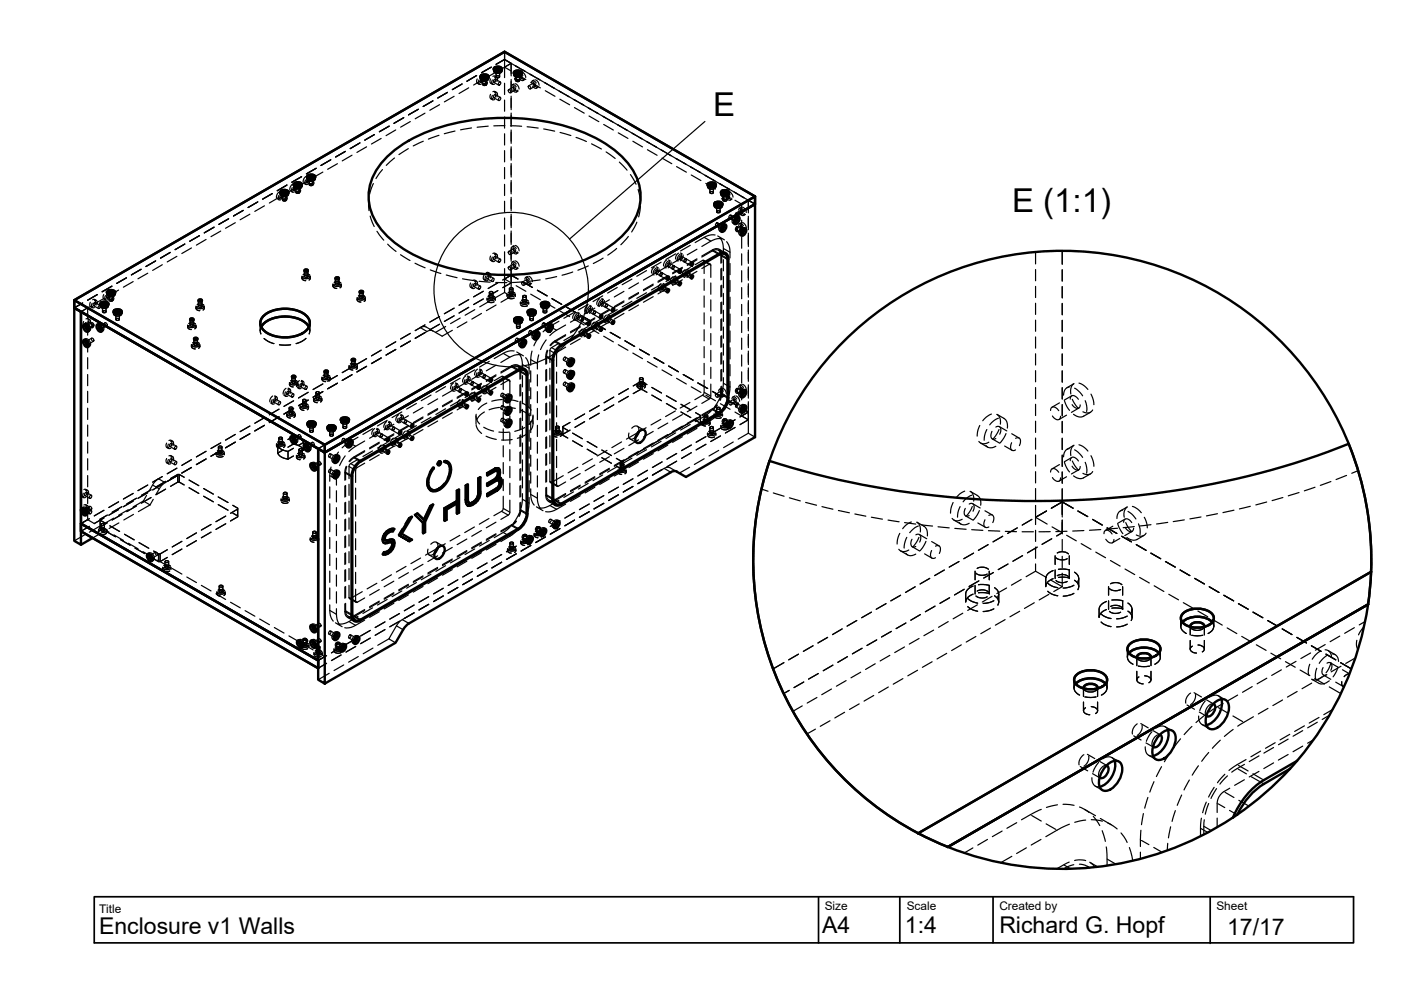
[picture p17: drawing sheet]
<svg xmlns="http://www.w3.org/2000/svg" width="297mm" height="210mm" viewBox="0 0 297 210" stroke-linecap="round" stroke-linejoin="round" font-family="sans-serif">
<defs><g id="words">
<g font-size="7">
<text x="151.2" y="24.7">E</text>
<text x="214.6" y="45">E (1:1)</text>
</g>
<g font-size="4.9">
<text x="174.3" y="197.9">A4</text>
<text x="191.9" y="197.9">1:4</text>
<text x="211.9" y="197.9">Richard G. Hopf</text>
<text x="21" y="198">Enclosure v1 Walls</text>
<text x="260.2" y="198.3">17/17</text>
</g>
<g font-size="2.5">
<text x="21" y="193.6">Title</text>
<text x="174.9" y="192.9">Size</text>
<text x="192.2" y="192.9">Scale</text>
<text x="211.9" y="192.9">Created by</text>
<text x="257.9" y="192.9">Sheet</text>
</g>
</g></defs>
<!-- layer: Visible -->
<g fill="none" stroke="#000" stroke-width=".51">
<path d="M101.9 16.1l.8-.3a.63 .63 0 0 1 .8 .7l-.8 .3a.63 .63 0 0 1-.8-.7zM101.9 16.5l.8-.3 .8 .3M102.4 16.7l.3-.2 .4 .2M104.7 14.4l.8-.3a.63 .63 0 0 1 .9 .7l-.9 .3a.63 .63 0 0 1-.8-.7zM104.8 14.9l.7-.3 .8 .3M105.2 15.1l.3-.2 .4 .2M109 15.3l.8-.3a.63 .63 0 0 1 .8 .6l-.8 .4a.63 .63 0 0 1-.8-.7zM109 15.7l.8-.3 .8 .3M109.4 15.9l.4-.2 .4 .2M62.3 39l.8-.4a.63 .63 0 0 1 .8 .7l-.8 .3a.63 .63 0 0 1-.8-.6zM62.3 39.4l.8-.3 .8 .3M62.8 39.6l.3-.3 .4 .3"/>
<path d="M65.2 37.3l.8-.3a.63 .63 0 0 1 .8 .7l-.8 .3a.63 .63 0 0 1-.8-.7zM65.2 37.7l.8-.3 .8 .3M65.6 38l.4-.3 .3 .3M82.1 33.2a30.9 30.9 0 0 1 16.1-7.4 46.3 46.3 0 0 1 27.4 3.1 17.9 17.9 0 0 1 9.6 9.4 10.5 10.5 0 0 1-2.2 10.5 27.7 27.7 0 0 1-15.2 8.3 46.4 46.4 0 0 1-29.5-2.8 17.9 17.9 0 0 1-9.6-9.3 10.5 10.5 0 0 1 2.3-10.6zM150.1 39l.8-.3a.63 .63 0 0 1 .8 .7l-.8 .3a.63 .63 0 0 1-.8-.7zM150.1 39.4l.8-.3 .8 .3M150.5 39.6l.4-.2 .4 .2M59.5 40.6l.8-.3a.63 .63 0 0 1 .8 .7l-.8 .3a.63 .63 0 0 1-.8-.7zM59.5 41l.8-.3 .8 .3M59.9 41.2l.4-.2 .4 .2M64.6 57.2h.4l.3 .2-.5 .2-.3-.2zM71.2 58.9l.4-.1 .2 .3-.4 .1-.3-.1z"/>
<path d="M141.5 58.8l.2-.2 .2 .2-.2 .3-.2 .2-.2-.2zM144 57.3l.3-.1 .1 .1-.1 .4-.3 .1-.1-.2zM144 60l.3-.2 .1 .2-.1 .3-.3 .2-.1-.2zM146.6 55.8l.2-.1 .2 .2-.2 .3-.2 .1-.2-.1zM146.6 58.5l.2-.1 .2 .2-.2 .3-.2 .1-.2-.2zM151.5 43.1l.8-.3a.63 .63 0 0 1 .8 .7l-.8 .3a.63 .63 0 0 1-.8-.7zM151.5 43.5l.8-.3 .8 .3M151.9 43.7l.4-.2 .4 .2M152.5 54l-33.4 19.3M152.5 54a1.07 1.07 0 0 1 1.3-.1 1.07 1.07 0 0 1 .4 1.1l.1 29.4a3.9 3.9 0 0 1-1.8 3.1l-33.4 19.3a1.08 1.08 0 0 1-1.3 .1 1.08 1.08 0 0 1-.5-1.2v-29.4a3.9 3.9 0 0 1 1.8-3M152.9 40.6l.8-.3a.63 .63 0 0 1 .8 .7l-.8 .3a.63 .63 0 0 1-.8-.7zM152.9 41l.8-.2 .8 .2"/>
<path d="M153.2 47.9l.6-.3a1.02 1.02 0 0 1-.9 1.5 .88 .88 0 0 1 .3-1.2zM153.2 47.8v.5l-.4 .2M153.2 53.5l.5 .4M153.4 41.3l.3-.3 .4 .3M153.6 47.6l-.2 .8-.6 .6M156 46.2l.6-.2a1.02 1.02 0 0 1-.8 1.5 .88 .88 0 0 1 .2-1.3zM156 46.2v.4l-.4 .2M156.4 45.9l-.1 .9-.7 .5M157.4 48.7l.7-.3a1.02 1.02 0 0 1-.9 1.6 .88 .88 0 0 1 .2-1.3zM157.4 48.7v.4l-.4 .2M157.8 48.4l-.1 .8-.7 .6M160.1 41.6l-53.1-30.6-91.3 52.6v1.7"/>
<path d="M15.7 65.3l1.5 .8v49.4l-1.5-.8zM15.7 65.3l53.2 30.6M15.7 63.6l53.2 30.7M17.2 66.1l50.3 29v44.9l-50.3-29zM17.8 68.8a1.02 1.02 0 0 1 .9 1.5 1.02 1.02 0 0 1-.9-1.5zM17.8 72.1a1.02 1.02 0 0 1 .9 1.5 1.02 1.02 0 0 1-.9-1.5zM18 68.8l.2 .8 .6 .5M18 72l.2 .9 .6 .5M18.5 69l-.1 .5 .4 .1M18.5 72.3l-.1 .4 .4 .2M20.6 68.8a1.02 1.02 0 0 1 .9 1.5 1.02 1.02 0 0 1-.9-1.5zM20.9 68.8l.1 .8 .6 .5"/>
<path d="M21.3 69l-.1 .5 .4 .1M21.3 64.3l.8-.3a.63 .63 0 0 1 .8 .6l-.8 .4a.63 .63 0 0 1-.8-.7zM21.3 64.7l.8-.3 .8 .3M21.8 64.9l.3-.2 .4 .2M22.7 61.8l.8-.3a.63 .63 0 0 1 .9 .7l-.9 .3a.63 .63 0 0 1-.8-.7zM22.8 62.2l.7-.3 .8 .3M23.2 62.5l.3-.3 .4 .3M24.1 65.9l.8-.3a.63 .63 0 0 1 .9 .7l-.9 .3a.63 .63 0 0 1-.8-.7zM24.1 66.3l.8-.3 .8 .3M24.6 66.5l.3-.2 .4 .2M40.4 67.6l.4-.1 .2 .3-.4 .2-.3-.2zM41.2 71.7l.4-.1 .3 .3-.5 .2-.3-.2z"/>
<path d="M42.2 63.6l.3-.1 .3 .3-.4 .1-.3-.1zM55.4 69.3a5.6 5.6 0 0 1 5-2.2 5.6 5.6 0 0 1 5.1 2.2M56 66.8a7.7 7.7 0 0 1 8.8 0 2.18 2.18 0 0 1 .9 2.1 2.18 2.18 0 0 1-1.5 1.7 7.9 7.9 0 0 1-8.2-.4 2.04 2.04 0 0 1 0-3.4zM62 79.7h.4l.2 .2-.4 .2-.3-.2zM68.9 78.6h.4l.2 .2-.4 .2-.3-.2zM74.7 76.2l.3-.1 .3 .3-.5 .1-.2-.1zM76.4 61.7h.3l.3 .3-.5 .1-.2-.1zM109.1 67.6l.8-.3a.63 .63 0 0 1 .8 .6l-.8 .4a.63 .63 0 0 1-.8-.7zM109.1 68l.8-.3 .8 .3M109.5 68.2l.4-.2 .4 .2M109.9 78.6l-33.4 19.3M109.9 78.6a1.08 1.08 0 0 1 1.2-.1 1.08 1.08 0 0 1 .6 1.1"/>
<path d="M110.6 78.1l.5 .4M110.7 72.3l.7-.2a1.02 1.02 0 0 1-.9 1.5 .88 .88 0 0 1 .2-1.3zM110.7 72.3l.1 .4-.4 .2M111.2 72l-.2 .9-.6 .5M111.7 79.6v29.4M111.9 65.9l.8-.3a.63 .63 0 0 1 .8 .7l-.8 .3a.63 .63 0 0 1-.8-.7zM111.9 66.3l.8-.2 .8 .2M112.4 66.6l.3-.3 .4 .3M113.5 70.7l.7-.3a1.02 1.02 0 0 1-.9 1.6 .88 .88 0 0 1 .2-1.3zM113.6 70.7v.4l-.4 .2M114 70.4l-.1 .8-.7 .6M114.7 64.3l.9-.3a.63 .63 0 0 1 .8 .7l-.8 .3a.63 .63 0 0 1-.9-.7z"/>
<path d="M114.8 64.7l.8-.3 .8 .3M115.2 65l.4-.3 .3 .3M116.4 69.1l.7-.3a1.02 1.02 0 0 1-.9 1.5 .88 .88 0 0 1 .2-1.2zM116.4 69v.5l-.4 .2M116.8 68.8l-.1 .8-.7 .6M120.9 79l.6-.3a1.02 1.02 0 0 1-.8 1.6 .88 .88 0 0 1 .2-1.3zM120.9 76.3l.6-.2a1.02 1.02 0 0 1-.8 1.5 .88 .88 0 0 1 .2-1.3zM120.9 79v.4l-.4 .2M120.9 76.3v.5l-.4 .2M121.3 78.7l-.1 .8-.7 .6M121.3 76.1l-.1 .8-.7 .5M124.7 68.4l.3-.1 .1 .2-.1 .3-.3 .1-.1-.1z"/>
<path d="M124.7 71.1l.3-.1 .1 .1-.1 .4-.3 .1-.1-.2zM127.3 66.9l.3-.1 .1 .2-.1 .3-.3 .2-.1-.2zM127.3 69.6l.3-.1 .1 .2-.1 .3-.3 .1-.1-.1zM129.8 65.5l.3-.2 .1 .2-.1 .4-.3 .1-.1-.2zM129.8 68.2l.3-.2 .1 .2-.1 .3-.3 .2-.1-.2zM141.5 61.5l.2-.2 .2 .2-.2 .3-.2 .2-.2-.2zM61.7 92.5a1.02 1.02 0 0 1 .9 1.5 1.02 1.02 0 0 1-.9-1.5zM62 92.5l.1 .8 .7 .6M62.4 92.7l-.1 .5 .4 .2M64.6 94.2a1.02 1.02 0 0 1 .8 1.5 1.02 1.02 0 0 1-.8-1.5zM64.8 94.1l.1 .9 .7 .5M65.2 94.4v.4l.4 .2"/>
<path d="M65.2 89.6l.9-.3a.63 .63 0 0 1 .8 .7l-.8 .3a.63 .63 0 0 1-.9-.7zM65.3 90l.8-.3 .7 .3M65.7 90.3l.4-.3 .3 .3M66 98.2a1.02 1.02 0 0 1 .8 1.6 1.02 1.02 0 0 1-.8-1.6zM66.2 98.2l.1 .8 .7 .6M66.6 98.5v.4l.4 .2M67.5 95.1l1.4 .8v49l-1.4-.8zM68.9 94.3l91.2-52.7v1.7l-91.2 52.6zM68.9 95.9l91.2-52.6v49.4l-14.7 8.4-1.9-1.1M69.5 90.5l.8-.4a.63 .63 0 0 1 .8 .7l-.8 .3a.63 .63 0 0 1-.8-.6zM69.5 90.9l.8-.3 .8 .3M69.9 91.1l.4-.3 .4 .3"/>
<path d="M71.1 96.9l.7-.3a1.02 1.02 0 0 1-.9 1.5 .88 .88 0 0 1 .2-1.2zM71.1 96.8l.1 .5-.4 .2M71.6 99.8l-.2 .9-.6 .5M71.6 96.6l-.2 .8-.6 .6M72.3 88.8l.8-.3a.63 .63 0 0 1 .8 .7l-.8 .3a.63 .63 0 0 1-.8-.7zM72.3 89.2l.8-.3 .8 .3M72.8 89.5l.3-.3 .4 .3M73.9 93.6l.7-.3a1.02 1.02 0 0 1-.9 1.6 .88 .88 0 0 1 .2-1.3zM74 93.5v.5l-.4 .2M74.4 93.3l-.2 .8-.6 .6M76.5 97.9a3.9 3.9 0 0 0-1.8 3M82.1 93l.3-.1 .2 .2-.2 .3-.2 .1-.2-.2z"/>
<path d="M82.1 95.7l.3-.2 .2 .2-.2 .4-.2 .1-.2-.2zM84.7 91.5l.3-.1 .1 .2-.1 .3-.3 .2-.1-.2zM84.7 94.2l.3-.1 .1 .2-.1 .3-.3 .1-.1-.1zM87.2 90.1l.3-.2 .2 .2-.2 .3-.2 .2-.2-.2zM87.2 92.8l.3-.2 .2 .2-.2 .3-.2 .2-.2-.2zM91.9 99.2l.1 .1-1 1.8-.2 1.4 .3 1 .7 .4h.4l.7-.1 .8-.6 .8-.9 .7-1.3 .2-1.1v-1l-.6-.7-.5-.3a.28 .28 0 0 1 .2-.2 .28 .28 0 0 1 .3 .1l.6 .5 .2 .9v1.1l-.4 1.1-.6 1-.9 1-.9 .6-.6 .2h-.5l-.5-.3-.4-.4-.2-.9 .3-1.7zM93 98l.4-.2 .1 .3-.1 .4-.4 .2-.2-.2zM93.3 97.8l-.1 .5-.3 .3M94.3 97.9l.5 .2M94.8 97.8l.6 .8v1.1M98.8 83.4l.3-.2 .2 .2-.2 .3-.2 .2-.2-.2zM98.8 86l.3-.1 .2 .2-.2 .3-.2 .2-.2-.2z"/>
<path d="M101.4 81.9l.3-.2 .1 .2-.1 .4-.3 .1-.1-.2zM101.4 84.6l.3-.2 .1 .2-.1 .4-.3 .1-.1-.2zM103.9 80.4l.3-.1 .2 .2-.2 .3-.2 .1-.2-.1zM103.9 83.1l.3-.1 .2 .1-.2 .4-.2 .1-.2-.2zM105.4 99.8l-.5-.1-1.6 .9M105.6 99.3h.1M105.9 99.5l-.3-.2h-.5l-1.8 1v.5l1.9-1 .3 .1 .1 .4-.3 1.1-2 1.1v.5l2.1-1.2h.4l.2 .4-.1 .6-.4 .7-2.2 1.2v.5l2.2-1.3-.1-.1-2.1 1.2M107.6 89.3l.7-.2a1.02 1.02 0 0 1-.9 1.5 .88 .88 0 0 1 .2-1.3zM107.6 86.7l.7-.3a1.02 1.02 0 0 1-.9 1.5 .88 .88 0 0 1 .2-1.2zM107.6 84l.7-.2a1.02 1.02 0 0 1-.9 1.5 .88 .88 0 0 1 .2-1.3zM107.6 89.3l.1 .4-.4 .2M107.6 86.6l.1 .5-.4 .2"/>
<path d="M107.6 84l.1 .4-.4 .2M108.1 89l-.2 .9-.6 .5M108.1 86.4l-.2 .8-.6 .6M108.1 83.7l-.2 .8-.6 .6M120.9 81.7l.6-.3a1.02 1.02 0 0 1-.8 1.5 .88 .88 0 0 1 .2-1.2zM120.9 81.6v.5l-.4 .2M121.3 81.4l-.1 .8-.7 .6M135.4 91.6l-.1 .1M135.4 91.6l-.6 1.1M135.4 91.5a.8 .8 0 0 1 1.4 0 2.02 2.02 0 0 1-1.7 2.4 1.34 1.34 0 0 1 0-2zM143.5 100a1.2 1.2 0 0 0-1.3 .1l-55.5 32.1-1 1-1.8 3.1-15 8.6M154.5 89.5l.7-.2a1.02 1.02 0 0 1-.9 1.5 .88 .88 0 0 1 .2-1.3z"/>
<path d="M154.6 89.5v.4l-.4 .2M155 89.2l-.1 .8-.7 .6M157.4 83l.7-.3a1.02 1.02 0 0 1-.9 1.5 .88 .88 0 0 1 .2-1.2zM157.4 86.2l.7-.2a1.02 1.02 0 0 1-.9 1.5 .88 .88 0 0 1 .2-1.3zM157.4 82.9v.5l-.4 .2M157.4 86.2v.4l-.4 .2M157.8 82.7l-.1 .8-.7 .6M157.8 85.9l-.1 .9-.7 .5M163.1 97.7a192 192 0 0 0 96.6 4.4 156.6 156.6 0 0 0 26.2-8 65.5 65.5 0 0 1 4.8 27.1M163.2 97.7a65.5 65.5 0 0 0 31.5 79M17.2 111l50.3 29v1.7l-50.3-29.1zM17.4 107.7a1.02 1.02 0 0 1 .8 1.6 1.02 1.02 0 0 1-.8-1.6z"/>
<path d="M17.6 107.7l.1 .8 .7 .6M18 108v.4l.4 .2M19.6 114.1l-2.4 1.4M31.3 117.4a1.02 1.02 0 0 1 .9 1.6 1.02 1.02 0 0 1-.9-1.6zM31.5 117.4l.2 .8 .6 .6M32 117.7l-.1 .4 .4 .2M71.1 100.1l.7-.2a1.02 1.02 0 0 1-.9 1.5 .88 .88 0 0 1 .2-1.3zM71.1 100.1l.1 .4-.4 .2M74.7 101v29.3a1.08 1.08 0 0 0 .5 1.2 1.08 1.08 0 0 0 1.3-.1M81.5 113.7l.2 .1-.1 .6 .1 .1-.3-.2zM81.5 113.7l.2-.4 .2 .1-.2 .4M81.7 113.3l1-.7 .6 .1-.8 .1-.6 .6"/>
<path d="M81.7 114.5l1.2-.1 .6 .1 .2 .6-.2 .7M82 115l.6-.1 .5 .1-.9 .1M82.9 114.9l.2 .1M83.1 115l.1 .5-.3 .8-.6 .6-.8 .1-.3 .6 .9-.1 1-.8 .4-.9-.1-.1-.7 1.1-.7 .5-.8 .2M83.3 114.4l.2 .4-.1 .9M83.3 112.7l.3-.5-.4-.1-.6 .2-1 .9-.4 .8v.8l.4 .4 .6-.1h-.8M83.4 112.1l-.3 .5M84.6 113.5l2.2 1.3zM85.2 113.2l2.2-3.6-.6 .3-2.2 3.6M87 109.8l-2 3.3 2.4 1.3-.6 .4M87.2 114.3l-.6 .4M88.5 108.9l1.4 1.3 1.4-2.9 .5-.3-1.7 3.7"/>
<path d="M89.9 110.2l-1.4-1.3-.5 .3 1.7 1.7v2.2l.4-.3-.1-.1-.3 .2M90 112.7v-2.2l.1 .2v2.1M90.7 102.1l.2 1.2 .6 .5M91.5 107.2l-1.5 3.3M92.8 116.2l-.1 .1M92.8 116.2l-.6 1.1M92.8 116.1a.8 .8 0 0 1 1.4 0 2.02 2.02 0 0 1-1.7 2.4 1.34 1.34 0 0 1 0-2zM93.3 103.5l-1.1 .5h-.9M94.5 110.1v-2.2l.2 .1v2.2M94.5 107.9l2.2-1.3 .2 .1-2.2 1.3M96.9 106.7v2.2l.4-.2-.1-.1-.3 .1M97.2 103.9v4.7"/>
<path d="M97.3 108.7v-4.9l-.4 .3v2.1l-2.6 1.6v2.6l.4-.2-.2-.1-.2 .2M99 102.8v3.3l.5 .5M99.3 107.1l1-.3 .8-.8 .2 .1-.9 .8-.9 .3M101.1 106l.5-1 .2 .1-.5 1M101.7 101.3l-.1 3.7M101.8 105.1l.1-3.9-.4 .2v3.3l-.2 .6-.5 .9-.9 .5h-.3l-.3-.3-.1-3.7-.4 .3v3.6l.3 .5 .4 .1-.4-.1M105.4 103.8l.5-.6 .1 .1-.5 .6M105.7 101.3l.3-.9v-.5l-.3-.6 .1 1-.3 .9 .7 .2M105.8 101.8l-.6-.1-1.9 1.1M105.9 103.2l.1-.3 .2 .1-.2 .3M106 102.9l.2-1-.2-.6 .4 .6-.2 1.1M111.7 109a3.9 3.9 0 0 1-1.8 3.1l-33.4 19.3"/>
<path d="M112.1 114l.7-.2a1.02 1.02 0 0 1-.9 1.5 .88 .88 0 0 1 .2-1.3zM112.2 114v.4l-.4 .2M112.6 113.7l-.2 .9-.6 .5M115 112.4l.6-.3a1.02 1.02 0 0 1-.8 1.5 .88 .88 0 0 1 .2-1.2zM115 112.3v.5l-.4 .2M115.4 112.1l-.2 .8-.6 .5M117.2 106.6l.6 .3M117.8 110.7l.7-.2a1.02 1.02 0 0 1-.9 1.5 .88 .88 0 0 1 .2-1.3zM117.8 110.7v.4l-.4 .2M118.2 110.4l-.1 .9-.7 .5M119.1 107a1.2 1.2 0 0 1-1.4 .1 1.2 1.2 0 0 1-.6-1.3v-29.4a4.2 4.2 0 0 1 2-3.3l33.4-19.3a1.19 1.19 0 0 1 1.4-.1 1.19 1.19 0 0 1 .5 1.2v29.4a4.2 4.2 0 0 1-1.9 3.4l-33.4 19.3M63.1 135.8a1.02 1.02 0 0 1 .9 1.5 1.02 1.02 0 0 1-.9-1.5z"/>
<path d="M63.4 135.8l.1 .8 .6 .5M63.8 136l-.1 .4 .4 .2M66 132.5a1.02 1.02 0 0 1 .8 1.6 1.02 1.02 0 0 1-.8-1.6zM66 135.8a1.02 1.02 0 0 1 .8 1.5 1.02 1.02 0 0 1-.8-1.5zM66.2 132.5l.1 .8 .7 .6M66.2 135.8l.1 .8 .7 .5M66.6 132.7v.5l.4 .2M66.6 136v.4l.4 .2M71.1 134.4l.7-.2a1.02 1.02 0 0 1-.9 1.5 .88 .88 0 0 1 .2-1.3zM71.1 134.4l.1 .4-.4 .2M71.6 134.1l-.2 .9-.6 .5M72.5 136.9l.7-.3a1.02 1.02 0 0 1-.9 1.5 .88 .88 0 0 1 .2-1.2z"/>
<path d="M72.6 136.8v.5l-.4 .2M73 136.6l-.2 .8-.6 .6M74.6 131.2l.6 .3M75.4 135.2l.6-.2a1.02 1.02 0 0 1-.8 1.5 .88 .88 0 0 1 .2-1.3zM75.4 135.2v.4l-.4 .2M75.8 135l-.2 .8-.6 .5M76.5 131.6a1.19 1.19 0 0 1-1.4 .1 1.19 1.19 0 0 1-.6-1.3v-29.4a4.2 4.2 0 0 1 2-3.3l33.4-19.3a1.19 1.19 0 0 1 1.4-.1 1.19 1.19 0 0 1 .5 1.2v29.4a4.2 4.2 0 0 1-1.9 3.4l-33.4 19.3M239.4 138.5a4.9 4.9 0 0 1 6.3 0M239.6 136.5a4.9 4.9 0 0 1 6.3 .5 1.45 1.45 0 0 1-.9 2 5.2 5.2 0 0 1-5.4-.3 1.35 1.35 0 0 1 0-2.2zM241.1 139.4a1.19 1.19 0 0 1 1.4-.9h.5a1.05 1.05 0 0 1 1 .9M250.7 131.9a4.9 4.9 0 0 1 6.3 0M250.9 130a4.9 4.9 0 0 1 6.3 .4 1.45 1.45 0 0 1-.9 2.1 5.2 5.2 0 0 1-5.4-.4 1.35 1.35 0 0 1 0-2.1z"/>
<path d="M252.4 132.9a1.19 1.19 0 0 1 1.5-1l.4 .1a1.05 1.05 0 0 1 1 .9M290.1 128.1a65.5 65.5 0 0 1-16.6 34.9M290.1 128.1l-89.2 51.5M290.7 121.2l-.6 6.9M290.7 121.2a65.5 65.5 0 0 0-98.2-59.2 65.5 65.5 0 0 0 2.2 114.7M290.7 121.2l-96.1 55.5M228.1 145a4.9 4.9 0 0 1 6.3 0M228.3 143.1a4.9 4.9 0 0 1 6.2 .4 1.45 1.45 0 0 1-.8 2.1 5.2 5.2 0 0 1-5.4-.4 1.35 1.35 0 0 1 0-2.1zM229.8 146a1.19 1.19 0 0 1 1.4-1h.4a1.05 1.05 0 0 1 1.1 1M245.7 156a2.29 2.29 0 0 1 3-1 3.1 3.1 0 0 1 0 3.6 4.1 4.1 0 0 1-3 2.5 1.45 1.45 0 0 1-1.4-1.7 5.4 5.4 0 0 1 1.4-3.4zM245.9 155.8a1.2 1.2 0 0 1 .1 1.7l-.2 .4a1.05 1.05 0 0 1-1.3 .4M247.6 154.8a4.9 4.9 0 0 1-3.2 5.5"/>
<path d="M257 149.5a2.29 2.29 0 0 1 3-1 3.1 3.1 0 0 1 0 3.6 4.1 4.1 0 0 1-3 2.5 1.45 1.45 0 0 1-1.4-1.7 5.4 5.4 0 0 1 1.4-3.4zM257.3 149.2a1.2 1.2 0 0 1 .1 1.8l-.3 .3a1.05 1.05 0 0 1-1.3 .5M258.9 148.2a4.9 4.9 0 0 1-3.1 5.5M194.7 176.7l6.3 2.9M234.4 162.5a2.29 2.29 0 0 1 3-.9 3.1 3.1 0 0 1 0 3.6 4.1 4.1 0 0 1-3 2.5 1.45 1.45 0 0 1-1.4-1.8 5.4 5.4 0 0 1 1.4-3.4zM234.6 162.3a1.2 1.2 0 0 1 .1 1.8l-.2 .3a1.05 1.05 0 0 1-1.4 .5M236.3 161.3a4.9 4.9 0 0 1-3.2 5.5M262.3 172.7l-.9 .6M273.5 163l-5.5 3.2a14.9 14.9 0 0 0-5.7 6.5M273.5 163a65.5 65.5 0 0 1-11.2 9.7M275 161.3l-7 4.1a16.9 16.9 0 0 0-6.6 7.9 65.5 65.5 0 0 1-60.4 6.3"/>
</g>
<!-- layer: Hidden -->
<g fill="none" stroke="#000" stroke-width=".25">
<path d="M94.9 19.6l-2.1 1.2M98 17.8l-2.1 1.2M99.4 18.6l-2.1 1.2M101 16l-2 1.2M101.2 16.7a.51 .51 0 0 0-.2 .7 .51 .51 0 0 0 .7 .2M101.2 17.7l.4 .2M101.6 16.9a.51 .51 0 0 0-.2 .7 .51 .51 0 0 0 .6 .2M101.7 16.2a.45 .45 0 0 1 .6 .1 .45 .45 0 0 1-.1 .6v.2M101.8 16.3v.4M101.9 17.4l1 .6M101.9 16.5a.68 .68 0 0 0 .3 .7 .68 .68 0 0 0 .8 0 .5 .5 0 0 0 .4-.2 .5 .5 0 0 0 .1-.5M102 16.9v-.1a.32 .32 0 0 1 .3 .4 .32 .32 0 0 1-.4 .2l-.1-.2z"/>
<path d="M102 16.4a.45 .45 0 0 1 .6 .1 .45 .45 0 0 1 0 .6l-.1 .2M102.1 16.1l.4 .3M102.2 16.8l1.1 .6M102.3 16.7l.3 .2 .5-.2M102.3 16.7v1.2M102.4 17.8a.32 .32 0 0 1 .4-.2 .32 .32 0 0 1 .2 .5h-.5zM102.5 16.8l-2.1 1.2M103 17.5a.27 .27 0 0 1 .4 .1 .27 .27 0 0 1-.2 .3 .26 .26 0 0 1-.4 0 .26 .26 0 0 1 .2-.4zM103.1 16.7v1.2M103.6 16.3v.4M104 20a.51 .51 0 0 0-.2 .7 .51 .51 0 0 0 .7 .2M104 16.7a.51 .51 0 0 0-.2 .7 .51 .51 0 0 0 .7 .2"/>
<path d="M104.1 17.7l.3 .2M104.2 14.2l-2.1 1.2M104.4 16.9a.5 .5 0 0 0-.2 .7 .5 .5 0 0 0 .7 .2M104.5 19.4a.5 .5 0 0 1 .6 .2 .5 .5 0 0 1-.1 .7M104.5 16.2a.44 .44 0 0 1 .6 .1 .44 .44 0 0 1 0 .6l-.1 .2M104.7 14.6v.5M104.7 17.4l1 .6M104.8 14.9a.68 .68 0 0 0 .2 .7 .68 .68 0 0 0 .8 0 .52 .52 0 0 0 .5-.7M104.8 16.9l.1-.1a.29 .29 0 0 1 .2 .4 .29 .29 0 0 1-.5 .1zM104.9 19.7a.45 .45 0 0 1 .6 0 .45 .45 0 0 1-.1 .7l-.1 .1M104.9 16.4a.45 .45 0 0 1 .6 .1 .45 .45 0 0 1-.1 .6l-.1 .2M104.9 19.4l.4 .2"/>
<path d="M104.9 16.1l.4 .3M105.1 16.8l1 .6M105.2 16.2a.33 .33 0 0 1 .4-.2 .33 .33 0 0 1 .2 .4l-.5 .1zM105.2 16.3v-1.2l.3 .2 .4-.2v1.2M105.6 15.1l-2.1 1.1M105.8 17.5a.27 .27 0 0 1 .4 .1 .27 .27 0 0 1-.2 .3h-.4zM106.4 14.6v.5M107 11v1.6l1.3 .8M107 12.6l-1.8 1M107 12.6v3.9M107 17.6v2.4M107 12.6l1.4 .8"/>
<path d="M107.8 19a.34 .34 0 0 1 .4 .2 .34 .34 0 0 1-.1 .5l-.3-.3zM108.4 13.4v2.7M108.4 16.8v2.9M108.4 13.4l-1.4 .8 1.4 .9M108.4 13.4l-1.8 1.1M108.4 18.4a.47 .47 0 0 1 .5-.5 .47 .47 0 0 1 .5 .4l.1 .1M108.7 19.1a.51 .51 0 0 0 .5 .4 .51 .51 0 0 0 .5-.4M108.8 18.2l.2 .6 .6 .5M108.8 18.5a.37 .37 0 0 1 .4 .1 .37 .37 0 0 1 0 .5l-.4-.3zM108.9 18.4l-1.1 .6M108.9 15.5v.4M109 15.7a.62 .62 0 0 0 .2 .6 .62 .62 0 0 0 .7 .1 .55 .55 0 0 0 .6-.1 .55 .55 0 0 0 .1-.6"/>
<path d="M109 17.8l-.4 .2M109.2 16.6a.35 .35 0 0 1 .4 .2 .35 .35 0 0 1-.1 .4l-.3-.3zM109.2 19.1l-1 .6M109.3 17.8l.5 .4 .2 .7M109.3 14l2.1 1.1M109.4 15.9l.3 .2 .5-.2M109.4 15.9v1.2M109.4 15.7l2.1 1.2M109.5 17a.33 .33 0 0 1 .4-.2 .33 .33 0 0 1 .2 .4 .34 .34 0 0 1-.4 .1 .34 .34 0 0 1-.2-.3zM109.8 14.3l-1.4-.9v2.2M109.9 15.9a.47 .47 0 0 1 .4-.4 .47 .47 0 0 1 .5 .3l.1 .2M109.9 19.3l-.4 .2"/>
<path d="M110.1 16.6v.1a.5 .5 0 0 0 .5 .4 .5 .5 0 0 0 .5-.4M110.2 15.9v1.2M110.2 15.7l.3 .8 .5 .4M110.3 16a.36 .36 0 0 1 .4 .2 .36 .36 0 0 1-.1 .4l-.3-.2zM110.3 16l-1.1 .6M110.4 15.3l-.4 .2M110.7 15.5v.4M110.7 16.6l-1.1 .6M110.7 15.3l.5 .4 .3 .7M110.8 14.9l5.2 2.9M111.3 16.8l-.4 .3M112 18.2a.34 .34 0 0 1 .5 .2 .34 .34 0 0 1-.2 .5l-.3-.3z"/>
<path d="M112.5 17.5l2.1 1.1M112.7 17.6a.47 .47 0 0 1 .4-.5 .47 .47 0 0 1 .5 .4l.1 .1M112.9 18.3a.49 .49 0 0 0 .5 .4 .49 .49 0 0 0 .5-.4M113.1 17.3l.2 .7 .6 .5M113.1 17.6a.35 .35 0 0 1 .4 .2 .35 .35 0 0 1-.2 .5l-.2-.3zM113.1 17.6l-1 .6M113.2 16.9l-.3 .3M113.5 16.9l.5 .4 .3 .8M113.5 18.3l-1 .6M114.1 18.5l-.4 .2M115.5 17.5l2 1.2M115.6 19.2l2.1 1.2"/>
<path d="M117 18.4l5.2 3M60.8 39.2l-2 1.2M62 39.8a.53 .53 0 0 0-.2 .6 .53 .53 0 0 0 .5 .3h.1M62.1 39l-.5 .6-.1 .7M62.3 39.2v.4M62.3 39.4a.68 .68 0 0 0 .3 .7 .68 .68 0 0 0 .8 0 .49 .49 0 0 0 .5-.7M62.4 39.7a.26 .26 0 0 1 .4 .1 .26 .26 0 0 1-.3 .4l-.2 .1-.1-.1zM62.4 39.3a.48 .48 0 0 1 .7 .1 .48 .48 0 0 1-.2 .7M62.5 39l.4 .2M62.6 39.6l1.1 .7M62.7 39.2l-.2 .8-.4 .5M63.9 37.5l-2 1.1"/>
<path d="M64 39.2v.4M64.5 38.9l.3 .2M64.8 38.2a.54 .54 0 0 0-.2 .6 .54 .54 0 0 0 .6 .3l.1-.1M64.9 37.4l-.4 .4-.2 .9M65.1 37.5v.4M65.1 38.7l1 .6M65.1 38.1a.26 .26 0 0 1 .5 0 .26 .26 0 0 1-.2 .4 .26 .26 0 0 1-.4 .1 .26 .26 0 0 1 .1-.4zM65.2 37.7a.68 .68 0 0 0 .2 .7 .68 .68 0 0 0 .8 0 .5 .5 0 0 0 .5-.1 .5 .5 0 0 0 0-.6M65.3 37.6a.45 .45 0 0 1 .5 .1 .45 .45 0 0 1 0 .6l-.1 .2M65.3 37.4l.4 .2M65.3 38.3l-2 1.2M65.4 38l1.1 .6"/>
<path d="M65.5 37.6l-.1 .7-.5 .5M65.6 38l.2 .2 .5-.2M65.6 37.9v1.3M65.6 39.1a.32 .32 0 0 1 .4-.2 .32 .32 0 0 1 .2 .4h-.5zM66.3 38.6a.32 .32 0 0 1 .3 .4 .32 .32 0 0 1-.5 .3l-.1-.3zM66.3 37.9v1.3M66.8 37.5v.4M67 35.7l-2 1.2M68.5 36.5l-2.1 1.2M70.1 33.9l-2 1.2M71.5 34.7l-2 1.2M73.2 32.1l-2 1.2"/>
<path d="M74.6 32.9l-2 1.2M76.3 30.3l-2 1.2M77.7 31.1l-2 1.2M79.2 38.9l-.8 2.2M79.4 28.5l-2.1 1.2M80.8 29.4l-2 1.1M81.1 36l-1.4 1.9M82.5 26.7l-2.1 1.2M83.7 33.5l-1.8 1.6M83.9 27.6l-2 1.2M85.6 24.9l-2.1 1.3M86.6 31.5l-2 1.3"/>
<path d="M87 25.8l-2.1 1.2M88.7 23.2l-2.1 1.2M89.7 29.9l-2.1 1M90.1 24l-2.1 1.2M91.8 21.4l-2.1 1.2M93.1 28.7l-2.3 .8M93.2 22.2l-2.1 1.2M96.3 20.4l-2.1 1.2M96.5 27.8l-2.3 .6M100 27.1l-2.4 .4M103.5 26.7l-2.3 .3M104.1 20.9l.3 .2"/>
<path d="M104.4 20.2a.53 .53 0 0 0-.2 .6 .53 .53 0 0 0 .6 .4l.1-.1M104.7 20.7l1 .6M104.8 20.1a.27 .27 0 0 1 .4 .2 .27 .27 0 0 1-.2 .3 .26 .26 0 0 1-.5 0 .26 .26 0 0 1 .3-.4zM105.1 20.1l1 .6M105.8 20.8a.25 .25 0 0 1 .4 0 .25 .25 0 0 1-.2 .4 .24 .24 0 0 1-.4 0 .24 .24 0 0 1 .1-.4zM107 21.2v2.4M107 24.8v2.4M107 28.4v2.3M107 31.9v2.4M107 35.5v2.4M107 39.1v2.4M107 26.6l-2.3 .1"/>
<path d="M108.2 26.7l2.4 .1M108.4 20.4v2.9M108.4 24v2.8M108.4 27.6v2.8M108.4 31.1v2.9M108.4 34.7v2.8M108.4 38.3v2.8M111.8 26.9l2.3 .2M115.3 27.3l2.3 .5M118.7 21l2.1 1.2M118.7 28.1l2.3 .6M121.7 21.1l2 1.2"/>
<path d="M121.8 22.8l2.1 1.2M122.1 29.1l2.2 .9M123.2 22l2.1 1.2M124.8 22.9l5.1 3M124.9 24.6l2.1 1.2M125.4 30.5l2.1 1.1M128 26.4l2 1.2M128.5 32.2l1.9 1.4M129.4 25.6l2.1 1.1M131 26.5l2 1.2M131.1 28.2l2 1.2M131.3 34.4l1.6 1.7"/>
<path d="M132.5 27.3l2.1 1.2M133.7 37l1.2 2.1M134 28.3l5.2 2.9M134.2 29.9l2 1.3M137.3 31.7l2 1.2M138.7 30.9l3.6 2.1M140.4 33.5l2 1.2M141.8 32.7l2 1.2M143.3 33.6l5.2 3M143.4 35.3l2.1 1.2M146.6 37.1l2 1.2M148 36.3l2 1.2"/>
<path d="M149.5 37.2l3.6 2.1M149.6 38.9l2.1 1.2M150 39.2v.4M150.1 39.4a.68 .68 0 0 0 .3 .7 .68 .68 0 0 0 .7 0 .5 .5 0 0 0 .5-.2 .5 .5 0 0 0 .1-.5M150.5 39.7l.4 .1 .4-.1M150.5 39.6v1.2M151.3 39.6v1.2M151.8 39.2v.4M152.6 39l3.6 2M26.8 58.9l-2.1 1.2M28.2 59.7l-2 1.2M29.9 57.1l-2 1.2"/>
<path d="M31.3 57.9l-2 1.2M33 55.3l-2.1 1.2M34.4 56.1l-2 1.2M36.1 53.5l-2.1 1.2M37.5 54.3l-2 1.2M39.2 51.7l-2.1 1.2M40.6 52.6l-2.1 1.2M42.3 50l-2.1 1.2M43.7 50.8l-2.1 1.2M45.4 48.2l-2.1 1.2M46.8 49l-2.1 1.2M48.5 46.4l-2.1 1.2"/>
<path d="M49.9 47.2l-2.1 1.2M51.6 44.6l-2.1 1.2M53 45.4l-2.1 1.2M54.7 42.8l-2.1 1.2M56.1 43.6l-2.1 1.2M57.7 41l-2 1.2M58.8 42.1l.4 .3M59.1 41.4a.52 .52 0 0 0-.1 .6 .52 .52 0 0 0 .5 .4l.1-.1M59.2 41.8l-2.1 1.2M59.2 40.7l-.5 .6-.1 .6M59.4 40.8v.4M59.4 41.9l1.1 .6"/>
<path d="M59.5 41.4a.26 .26 0 0 1 .4 0 .26 .26 0 0 1-.1 .4 .25 .25 0 0 1-.5 .1 .25 .25 0 0 1 .1-.4zM59.5 41a.68 .68 0 0 0 .3 .7 .68 .68 0 0 0 .7 0 .51 .51 0 0 0 .6-.7M59.6 40.9a.44 .44 0 0 1 .6 .1 .44 .44 0 0 1 0 .6l-.1 .2M59.7 40.6l.3 .2M59.8 41.3l1 .6M59.8 40.8v.6l-.6 .7M59.9 42.4v-1.2l.4 .2 .4-.2v1.2M59.9 42.3a.32 .32 0 0 1 .5-.2 .32 .32 0 0 1 .1 .5h-.4zM60.6 41.9a.32 .32 0 0 1 .4 .3 .32 .32 0 0 1-.4 .3l-.2-.1zM61.2 40.8v.4M61.6 40.5l.4 .2M62.3 40.1l-2.1 1.1"/>
<path d="M62.3 40.3l1 .6M62.7 40.8v-1.2l.4 .2 .4-.2v1.2M62.8 40.7a.34 .34 0 0 1 .4-.2 .34 .34 0 0 1 .2 .4l-.5 .1zM63.4 40.4a.25 .25 0 0 1 .4-.1 .25 .25 0 0 1-.2 .4 .25 .25 0 0 1-.4 .1 .25 .25 0 0 1 .1-.4zM64 58.6v.4M64.1 58.8l.7 .3 .7-.2M64.3 58.6a.47 .47 0 0 0-.2 .7 .47 .47 0 0 0 .6 .2h.1M64.3 58.2l.7-.1 .7 .2M64.5 57.4v1.2M64.6 58.5a.32 .32 0 0 1 .4-.2 .32 .32 0 0 1 .2 .4l-.5 .1zM65 58.5a.49 .49 0 0 1 .7 .2 .49 .49 0 0 1-.2 .7M65.3 57.4v1.2"/>
<path d="M65.8 58.6v.4M70.9 59.9l.6-.2 .7 .3M71.1 59v1.2M71.9 59v1.2M78.1 41.6v1.7M78.2 42.3v2.4M78.5 45.8l.8 2.2M79.9 49l1.5 1.9M82.2 51.8l1.8 1.5M84.9 54l2 1.2M88 55.8l2.1 1M91.2 57.2l2.3 .8"/>
<path d="M94.6 58.3l2.3 .6M98.1 59.1l2.3 .4M100.2 59.5a.44 .44 0 0 1 .7 0 .44 .44 0 0 1-.1 .6l-.1 .3M100.6 59.7a.44 .44 0 0 1 .6 .1 .44 .44 0 0 1 0 .6l-.1 .2M100.7 59.4l.3 .2M101.6 59.6l2.3 .2M102.6 58.4a.53 .53 0 0 0-.2 .6 .53 .53 0 0 0 .6 .3h.1M102.6 59.3l.4 .2M103 58.6a.53 .53 0 0 0-.2 .6 .53 .53 0 0 0 .5 .3h.1M103.1 57.8a.5 .5 0 0 1 .6 .2 .5 .5 0 0 1-.1 .7h-.1M103.3 59.1l1 .6M103.4 58.5a.27 .27 0 0 1 .4 .1 .27 .27 0 0 1-.3 .4h-.3z"/>
<path d="M103.5 58.1a.48 .48 0 0 1 .6 .1 .48 .48 0 0 1-.2 .7M103.5 57.8l.4 .2M103.6 58.4l1.1 .6M104 54.3a.53 .53 0 0 0-.2 .6 .53 .53 0 0 0 .6 .3h.1M104.1 55.2l.3 .2M104.4 59.2a.25 .25 0 0 1 .4-.1 .25 .25 0 0 1-.2 .4 .24 .24 0 0 1-.4 .1 .24 .24 0 0 1 .1-.4zM104.4 54.5a.53 .53 0 0 0-.2 .6 .53 .53 0 0 0 .6 .3h.1M104.5 53.8a.44 .44 0 0 1 .6 0 .44 .44 0 0 1 0 .6l-.1 .2M104.7 55l1 .6M104.8 54.5a.25 .25 0 0 1 .4 0 .25 .25 0 0 1-.2 .4 .24 .24 0 0 1-.4 0 .24 .24 0 0 1 .1-.4zM104.9 54a.45 .45 0 0 1 .6 0 .45 .45 0 0 1-.1 .6l-.1 .3M104.9 53.7l.4 .2"/>
<path d="M105.1 54.3l1 .7M105.1 59.9h2.4M105.6 60l-2.1 1.2M105.8 55.1a.25 .25 0 0 1 .4 0 .25 .25 0 0 1-.2 .3 .24 .24 0 0 1-.4 .1 .24 .24 0 0 1 .1-.4zM107 42.7v2.3M107 46.2v2.4M107 49.8v2.4M107 53.4v2.3M107 57v5M107.8 56.6a.34 .34 0 0 1 .4 .2 .34 .34 0 0 1-.1 .4l-.3-.2zM107.8 53.4a.34 .34 0 0 1 .4 .1 .34 .34 0 0 1-.1 .5l-.3-.3zM108.4 58.3l1.4 .9-1.4-.9v1.7"/>
<path d="M108.4 41.8v2.9M108.4 45.4v2.9M108.4 49v2.8M108.4 52.5v2.9M108.4 56.1v2.9M108.4 58.3l-1.4 .9 1.4 .8M108.4 60l-1.8 1M108.4 58.3l-1.8 1.1M108.5 56a.43 .43 0 0 1 .3-.5 .43 .43 0 0 1 .5 .2l.2 .3M108.5 52.7a.5 .5 0 0 1 .5-.5 .5 .5 0 0 1 .5 .5M108.7 56.6v.1a.5 .5 0 0 0 .5 .4 .5 .5 0 0 0 .5-.4M108.7 53.4a.49 .49 0 0 0 .5 .4 .49 .49 0 0 0 .5-.3v-.1"/>
<path d="M108.8 55.7l.2 .7 .6 .5M108.8 52.5l.2 .6 .6 .5M108.8 56a.34 .34 0 0 1 .5 .2 .34 .34 0 0 1-.2 .4l-.3-.3zM108.8 52.7a.35 .35 0 0 1 .5 .2 .35 .35 0 0 1-.2 .5l-.3-.3zM108.9 56l-1.1 .6M108.9 52.7l-1.1 .6M109 55.3l-.4 .3M109 52.1l-.4 .2M109.3 55.3l.5 .4 .3 .7M109.3 52l.5 .4 .3 .8M109.3 56.6l-1.1 .6M109.3 53.4l-1.1 .6"/>
<path d="M109.9 56.8l-.4 .3M109.9 53.6l-.4 .2M110.6 59.9a.34 .34 0 0 1 .5 .2 .34 .34 0 0 1-.2 .4l-.2-.2zM110.8 59.8l2.1 1.2M111 59.8l-2.4 .1M111.3 59.2a.47 .47 0 0 1 .4-.4 .47 .47 0 0 1 .5 .3l.1 .1M111.5 59.9a.51 .51 0 0 0 .5 .5 .51 .51 0 0 0 .5-.5M111.7 59l.2 .7 .5 .4M111.7 59.3a.36 .36 0 0 1 .4 .2 .36 .36 0 0 1-.1 .4l-.3-.3zM111.7 59.3l-1 .6M111.8 58.6l-.3 .2M112.1 58.6l.5 .4 .3 .7"/>
<path d="M112.1 59.9l-1.1 .6M114.5 59.3l-2.3 .3M118 58.6l-2.3 .5M121.4 57.7l-2.2 .6M124.7 56.4l-2.2 .9M127.9 54.7l-2.1 1.2M130.7 52.7l-1.8 1.4M133.2 50.1l-1.6 1.8M134 59.2l-2.1 1.2M135 47.1l-1.1 2.1M135.3 40.2l.5 2.3M135.4 60l-2.1 1.2"/>
<path d="M135.8 43.7l-.4 2.3M135.8 41.6v1.7M137.1 57.4l-2.1 1.2M138.3 58.1l.4 .2M138.5 58.2l-2.1 1.2M138.7 56.6l-.5 .6v.7M138.9 57.9l2.5 1.4M139 57.3a.27 .27 0 0 1 .4 .1 .27 .27 0 0 1-.2 .4h-.3zM139.1 56.8l-.4 .5-.2 .8M139.2 56.6l.4 .2M139.3 57.2l2.5 1.4M139.3 56.8l-.1 .7-.5 .6"/>
<path d="M139.7 57l-.1 .7-.5 .6M140 58a.25 .25 0 0 1 .4-.1 .25 .25 0 0 1-.1 .4 .26 .26 0 0 1-.4 .1 .26 .26 0 0 1 .1-.4zM140 57.9a.26 .26 0 0 1 .5 0 .26 .26 0 0 1-.2 .4 .25 .25 0 0 1-.4 .1 .25 .25 0 0 1 .1-.4zM140.2 55.6l-2.1 1.2M140.9 56.6l.3 .2M141.3 55.2l-.4 .4-.2 .8M141.5 56.4l2.4 1.4M141.5 55.9a.26 .26 0 0 1 .5 0 .26 .26 0 0 1-.2 .4 .25 .25 0 0 1-.4 0 .25 .25 0 0 1 .1-.4zM141.6 58.5l-2.1 1.1M141.6 58.7l-2.1 1.2M141.6 56.4l-2.1 1.2M141.7 55.4l-.5 .6-.1 .6"/>
<path d="M141.7 55.1l.4 .2M141.9 55.7l2.4 1.5M141.9 55.3l-.1 .8-.5 .5M142.3 55.5l-.2 .8-.4 .5M142.6 56.4h.1a.32 .32 0 0 1 .3 .4 .32 .32 0 0 1-.5 .2v-.2zM142.7 56.4a.29 .29 0 0 1 .2 .4 .29 .29 0 0 1-.4 .1zM142.7 58.6l-.4 .5-.2 .8M142.9 59.9l1 .6M143 59.4a.25 .25 0 0 1 .4 0 .25 .25 0 0 1-.2 .3 .25 .25 0 0 1-.4 .1 .25 .25 0 0 1 .1-.4zM143.1 58.9l-.5 .6-.1 .6M143.2 58.6l.3 .2M143.3 53.8l-2.1 1.2"/>
<path d="M143.3 58.5l-2.1 1.2M143.3 59.3l1 .6M143.3 58.8v.6l-.6 .7M143.4 55.2l.4 .2M143.7 59l-.1 .8-.5 .5M143.8 53.7l-.5 .6v.6M144 54.9l2.5 1.4M144.1 54.3h.1a.32 .32 0 0 1 .3 .4 .32 .32 0 0 1-.5 .2v-.2zM144.2 53.9l-.4 .4-.2 .8M144.3 53.6l.4 .2M144.4 54.3l2.5 1.4M144.4 53.8l-.1 .8-.5 .5"/>
<path d="M144.7 56.7l-2.1 1.2M144.7 56.9l-2.1 1.2M144.7 54.6l-2.1 1.2M144.7 59.3l-2.1 1.2M144.8 54.1l-.1 .7-.5 .5M144.8 58.6l.4 .3M145.2 55a.26 .26 0 0 1 .4 0 .26 .26 0 0 1-.2 .4 .26 .26 0 0 1-.4 0 .26 .26 0 0 1 .1-.4zM145.2 54.9a.27 .27 0 0 1 .4 .2 .27 .27 0 0 1-.2 .3 .26 .26 0 0 1-.4 0 .26 .26 0 0 1 .1-.4zM145.3 57.2l-.5 .6-.1 .6M145.5 58.4l1 .6M145.5 57.9a.25 .25 0 0 1 .4 0 .25 .25 0 0 1-.1 .4 .24 .24 0 0 1-.4 .1 .24 .24 0 0 1 .1-.4zM145.6 57.4l-.4 .4-.2 .8"/>
<path d="M145.7 57.1l.4 .3M145.8 57.8l1.1 .6M145.9 57.4l-.2 .7-.4 .5M146.2 57.6l-.1 .7-.5 .5M146.3 52l-2 1.2M146.3 56.7l-2 1.2M147.4 56.1l1.8-.9 .1 2.8M147.8 54.9l-2.1 1.2M147.8 55.1l-2.1 1.2M147.8 52.8l-2.1 1.2M147.8 57.5l-2.1 1.2M148.8 54.3l2.3-1.3a1.19 1.19 0 0 1 1.3-.2 1.19 1.19 0 0 1 .6 1.3v1.6"/>
<path d="M148.8 54.5l2.3-1.3a1.08 1.08 0 0 1 1.2-.1 1.08 1.08 0 0 1 .5 1.1v1.6M148.8 56.9l1.6-.9h.2l.1 2.8M149.2 55.2l1.4 .8M149.3 59.2v2.4M150.5 40.7a.32 .32 0 0 1 .5-.1 .32 .32 0 0 1 .1 .4h-.4zM151.4 43.3v.4M151.5 43.5a.68 .68 0 0 0 .3 .7 .68 .68 0 0 0 .7 0 .51 .51 0 0 0 .6-.7M151.6 49.8h-.9a8.2 8.2 0 0 0-3.3 1.6M151.8 47.9l1 .6M151.8 47.3a.26 .26 0 0 1 .5 .1 .26 .26 0 0 1-.2 .4 .26 .26 0 0 1-.4 0 .26 .26 0 0 1 .1-.4zM151.9 43.7l.3 .2 .5-.2M151.9 43.7v1.2"/>
<path d="M152 44.8a.32 .32 0 0 1 .4-.2 .32 .32 0 0 1 .1 .5h-.5zM152.1 47.2l1.1 .7M152.2 50l1.4 .9M152.3 53.1l.9 .4M152.4 52.8l1.5 .9M152.5 48.9l.4 .2M152.6 50.4l.6 1.2 .2 2.3M152.7 43.7v1.2M152.7 40.7l2.1 1.2M152.8 40.8v.5M152.8 57v2.4M152.9 41a.68 .68 0 0 0 .3 .7 .68 .68 0 0 0 .8 0 .51 .51 0 0 0 .5-.7"/>
<path d="M153 56.9v2.4M153 50.6a3 3 0 0 0-2.3 .5l-1.9 1.2M153.1 42a.37 .37 0 0 1 .4 .2 .37 .37 0 0 1 0 .4l-.4-.3zM153.2 47.8l-.4 .3v.4M153.2 43.3v.4M153.4 42.5v-1.2l.3 .2 .4-.2v1.2M153.4 42.4a.32 .32 0 0 1 .4-.2 .32 .32 0 0 1 .2 .4h-.5zM153.4 55v2.4M153.4 58.6v2.4M153.4 47.4l.4 .2M153.6 47.6a.69 .69 0 0 0-.8-.1 .69 .69 0 0 0-.4 .6 .5 .5 0 0 0 .4 .9M153.8 41.3a.5 .5 0 0 1 .5-.5 .5 .5 0 0 1 .5 .5"/>
<path d="M154 42h.1a.49 .49 0 0 0 .4 .5 .49 .49 0 0 0 .5-.5M154.1 51.2l.6 1.2 .1 2.3M154.2 41.1l.2 .7 .6 .4M154.2 41.4a.35 .35 0 0 1 .4 .1 .35 .35 0 0 1-.1 .5l-.3-.3zM154.2 41.3l-1 .6M154.3 40.7l-.3 .2M154.6 40.7l.6 .5 .2 .6M154.6 40.8v.5M154.6 42l-1.1 .6M154.6 45.8a.25 .25 0 0 1 .5-.1 .24 .24 0 0 1-.2 .4 .26 .26 0 0 1-.4 .1 .26 .26 0 0 1 .1-.4zM154.8 55.9v2.3M154.8 59.5v2.3"/>
<path d="M155 45.6l1 .6-.4 .3v.3l-1-.5M155.2 42.2l-.3 .2M155.4 47.3l.4 .2M155.7 40.7l2.1 1.2M155.8 42.5l1.4 .8v2.2M156 45.2a.33 .33 0 0 1 .4 .2 .33 .33 0 0 1-.2 .4l-.2-.2zM156 48.5a.35 .35 0 0 1 .4 .2 .35 .35 0 0 1-.2 .4l-.2-.2zM156.1 48.1a.27 .27 0 0 1 .4 .2 .27 .27 0 0 1-.2 .3h-.4zM156.3 45.8l.3 .2M156.4 48.1l1 .6M156.4 45.9a.69 .69 0 0 0-.7 0 .69 .69 0 0 0-.4 .6 .48 .48 0 0 0-.1 .5 .48 .48 0 0 0 .4 .3M156.6 44.6a.47 .47 0 0 1 .4-.5 .47 .47 0 0 1 .5 .4l.1 .1"/>
<path d="M156.6 47.8a.47 .47 0 0 1 .4-.4 .47 .47 0 0 1 .5 .3l.1 .2M156.8 49.7l.4 .3M156.8 45.2a.51 .51 0 0 0 .5 .5 .51 .51 0 0 0 .6-.4M156.8 48.5l.1 .1a.49 .49 0 0 0 .5 .4 .49 .49 0 0 0 .5-.5M157 44.4l.3 .7 .5 .4M157 47.6l.3 .8 .5 .4M157 47.9a.37 .37 0 0 1 .4 .2 .37 .37 0 0 1-.1 .4l-.3-.2zM157 44.6a.35 .35 0 0 1 .5 .2 .35 .35 0 0 1-.2 .4l-.3-.2zM157.1 47.9l-1.1 .6M157.1 44.6l-1.1 .6M157.2 44l-.4 .2M157.2 47.2l-.4 .2"/>
<path d="M157.2 41.6l1.5 .9v2.2M157.2 46.7v2.4M157.2 50.3v2.3M157.2 53.8v2.4M157.2 57.4v2.4M157.4 48.7l-.4 .3v.3l-1-.6M157.4 48.5l-1 .6M157.4 45.2l-1 .6M157.4 43.9l.6 .4 .2 .8M157.4 47.2l.6 .4 .2 .7M157.7 48.2l.4 .2M157.8 48.4a.69 .69 0 0 0-.7-.1 .69 .69 0 0 0-.4 .7 .5 .5 0 0 0-.1 .5 .5 .5 0 0 0 .4 .3"/>
<path d="M158.1 45.5l-.4 .2M158.1 48.7l-.4 .3M158.7 45.9v2.8M158.7 49.4v2.9M158.7 53v2.9M158.7 56.6v2.8M158.8 42.5l1.3 .8-1.4-.8v2.6M219.6 53.4v2.6M219.6 57.1v2.4M225.2 53.2v2.8M225.2 57.2v2.4M17.5 64.3l-1.8 1"/>
<path d="M17.7 68.2a.52 .52 0 0 0-.1 .6 .52 .52 0 0 0 .5 .3h.1M17.8 69.1l.4 .2M18 68.8a.67 .67 0 0 1 .8-.1 .67 .67 0 0 1 .3 .6 .48 .48 0 0 1 .1 .5 .48 .48 0 0 1-.4 .3M18 72a.55 .55 0 0 1 .6-.1 .55 .55 0 0 1 .4 .4 .63 .63 0 0 1 .3 .6 .63 .63 0 0 1-.5 .5M18.1 68.4a.53 .53 0 0 0-.2 .6 .53 .53 0 0 0 .6 .3h.1M18.2 68.6l-.4 .2M18.2 71.9l-.4 .2M18.2 67.6a.5 .5 0 0 1 .7 .2 .5 .5 0 0 1-.2 .7M18.4 68.9l1.1 .6M18.4 69l.4 .3v.4M18.4 72.3l.4 .3v.3M18.5 68.3a.27 .27 0 0 1 .4 .1 .27 .27 0 0 1-.2 .4h-.4z"/>
<path d="M18.6 68.7v2.4M18.6 72.3v2.3M18.6 75.8v2.4M18.6 79.4v2.4M18.6 67.9a.48 .48 0 0 1 .7 .1 .48 .48 0 0 1-.2 .7M18.7 67.6l.3 .2M18.8 68.2l1 .6M18.9 65.1l-1.7 1 1.4-.8v2.2M19 70.1l-.3 .2M19 73.4l-.3 .2M19.2 64.1a.53 .53 0 0 0-.2 .6 .53 .53 0 0 0 .5 .3h.1M19.2 65l.4 .2"/>
<path d="M19.4 68.5a.34 .34 0 0 1 .4 .1 .34 .34 0 0 1-.1 .5l-.3-.3zM19.4 71.7a.36 .36 0 0 1 .4 .2 .36 .36 0 0 1-.1 .5l-.3-.3zM19.5 71.7l-1.1 .6M19.5 68.4l-1.1 .6M19.5 69a.26 .26 0 0 1 .4-.1 .26 .26 0 0 1-.1 .4 .25 .25 0 0 1-.4 .1 .25 .25 0 0 1 .1-.4zM19.5 64.3a.53 .53 0 0 0-.1 .6 .53 .53 0 0 0 .5 .3h.1M19.6 63.6a.44 .44 0 0 1 .6 0 .44 .44 0 0 1 0 .6l-.1 .2M19.8 64.8l1.1 .6M19.8 72.3l-1 .7M19.8 69.1l-1 .6M19.9 64.3a.27 .27 0 0 1 .4-.1 .27 .27 0 0 1-.1 .5 .25 .25 0 0 1-.5 0 .25 .25 0 0 1 .2-.4zM20 63.8a.48 .48 0 0 1 .7 .1 .48 .48 0 0 1-.2 .7v.1"/>
<path d="M20.1 63.5l.3 .2M20.2 64.1l1 .6M20.6 62.5l-2 1.2M20.8 68.8a.67 .67 0 0 1 .8-.1 .67 .67 0 0 1 .4 .6 .5 .5 0 0 1-.4 .8M21 64.8a.32 .32 0 0 1 .3 .4 .32 .32 0 0 1-.4 .2l-.1-.2zM21 68.6l-.4 .2M21.2 64.5v.4M21.3 64.7a.68 .68 0 0 0 .3 .7 .68 .68 0 0 0 .8 0 .5 .5 0 0 0 .4-.2 .5 .5 0 0 0 .1-.5M21.7 64.9l.3 .2 .5-.2M21.7 64.9v1.2M21.8 66a.32 .32 0 0 1 .4-.2 .32 .32 0 0 1 .2 .5h-.5zM21.9 70.1l-.4 .2"/>
<path d="M22 62.5a.5 .5 0 0 0-.2 .6 .5 .5 0 0 0 .7 .2M22 63.3l-2 1.2M22 63.4l.4 .2M22.2 68.5a.34 .34 0 0 1 .4 .1 .34 .34 0 0 1-.1 .5l-.3-.3zM22.3 68.4l-1 .6 .3 .3v.4l1-.6M22.4 62.7a.54 .54 0 0 0-.2 .6 .54 .54 0 0 0 .5 .3h.1M22.5 61.9a.49 .49 0 0 1 .6 .2 .49 .49 0 0 1-.1 .7h-.1M22.5 64.9v1.2M22.6 62v.4M22.6 63.2l1.1 .6M22.7 62.2a.68 .68 0 0 0 .3 .7 .68 .68 0 0 0 .8 0 .51 .51 0 0 0 .5-.7M22.8 62.6a.27 .27 0 0 1 .4 .1 .27 .27 0 0 1-.3 .4 .26 .26 0 0 1-.4-.1 .26 .26 0 0 1 .2-.4z"/>
<path d="M22.8 62.1a.44 .44 0 0 1 .6 .1 .44 .44 0 0 1 0 .6l-.1 .2M22.9 61.9l.4 .2M23 64.5v.4M23 62.5l1.1 .6M23.2 62.5l.3 .2 .4-.2M23.2 62.4v1.2M23.2 63.6a.32 .32 0 0 1 .4-.2 .32 .32 0 0 1 .2 .4h-.5zM23.7 60.7l-2 1.2M23.7 63.2a.26 .26 0 0 1 .5 0 .26 .26 0 0 1-.2 .4 .25 .25 0 0 1-.4 .1 .25 .25 0 0 1 .1-.4zM23.9 62.4v1.2M24.1 66.1v.4M24.2 66.3a.68 .68 0 0 0 .2 .7 .68 .68 0 0 0 .8 0 .51 .51 0 0 0 .5-.7"/>
<path d="M24.4 62v.4M24.6 66.6l.2 .1 .5-.1M24.6 66.5v1.2M24.6 67.6a.32 .32 0 0 1 .4-.2 .32 .32 0 0 1 .2 .5h-.5zM25.1 61.5l-2 1.2M25.3 66.5v1.2M25.8 66.1v.4M39.8 69v.4M39.9 69.2l.6 .2 .8-.1M40 69a.5 .5 0 0 0-.1 .7 .5 .5 0 0 0 .7 .2M40 68.6l.9-.2 .5 .3M40.3 68.9a.34 .34 0 0 1 .4-.2 .34 .34 0 0 1 .2 .4h-.5z"/>
<path d="M40.3 67.7v1.3M40.6 73.1v.4M40.7 73.3l.8 .3 .6-.2M40.7 68.9h.1a.49 .49 0 0 1 .6 .2 .49 .49 0 0 1-.1 .6M40.9 73.1a.46 .46 0 0 0-.2 .6 .46 .46 0 0 0 .6 .3h.1M40.9 72.7l.7-.1 .6 .2M41 67.7v1.3M41.1 71.9v1.2M41.2 72.9a.31 .31 0 0 1 .4-.1 .31 .31 0 0 1 .1 .4 .32 .32 0 0 1-.4 .1 .32 .32 0 0 1-.1-.4zM41.6 69v.4M41.6 73a.5 .5 0 0 1 .6 .2 .5 .5 0 0 1 0 .6h-.1M41.6 64.9v.5"/>
<path d="M41.7 65.2l.6 .2 .8-.1M41.8 65a.46 .46 0 0 0-.2 .6 .46 .46 0 0 0 .6 .3h.2M41.8 64.6l.7-.2 .7 .3M41.9 71.9v1.2M42.1 63.7v1.2M42.1 64.8a.33 .33 0 0 1 .4-.1 .33 .33 0 0 1 .2 .4h-.5zM42.4 73.1v.4M42.5 64.9h.1a.5 .5 0 0 1 .6 .2 .5 .5 0 0 1-.1 .6M42.8 63.7v1.2M43.3 64.9v.5M55.2 68.5v1.7M55.4 69.3l-.2 .8 .1 .7"/>
<path d="M56 71.8l.9 .6 1.2 .4M59.2 73.1h2.4M61.9 79.9v1.2M62.6 79.9v1.2M64.9 71.7l-.9 .7-1.2 .4M65.5 69.3l.2 .8-.1 .7M65.7 68.5v1.7M68.3 80v.4M68.5 79.6l.9-.1 .5 .2M68.8 78.8v1.2M68.8 79.9a.32 .32 0 0 1 .4-.2 .32 .32 0 0 1 .2 .5l-.6-.1zM69.2 79.9h.1a.51 .51 0 0 1 .6 .2 .51 .51 0 0 1-.1 .6v.1"/>
<path d="M69.5 78.8v1.2M70 80v.4M70.6 60.2v.5M70.7 60.5l.8 .2 .6-.1M70.9 60.3a.46 .46 0 0 0-.2 .6 .46 .46 0 0 0 .5 .2l.2 .1M71.2 60.1a.31 .31 0 0 1 .4-.1 .31 .31 0 0 1 .1 .4 .32 .32 0 0 1-.4 .1 .32 .32 0 0 1-.1-.4zM71.5 79.6l-2 1.2M71.6 60.1v.1a.49 .49 0 0 1 .6 .2 .49 .49 0 0 1 0 .6h-.1M72.3 60.2v.5M74 77.5v.4M74.1 77.8l.7 .2 .7-.1M74.3 77.6a.5 .5 0 0 0-.2 .7 .5 .5 0 0 0 .7 .2"/>
<path d="M74.3 77.2l.7-.2 .7 .3M74.5 76.3v1.2M74.6 77.4a.31 .31 0 0 1 .4-.1 .31 .31 0 0 1 .1 .4h-.4zM74.6 79.5l-2 1.2M74.6 77.8l-2 1.2M75 77.5a.49 .49 0 0 1 .7 .2 .49 .49 0 0 1-.2 .6M75.3 76.3v1.2M75.7 63.1v.5M75.8 77.5v.4M75.8 63.4l.7 .2 .7-.1M76 63.2a.46 .46 0 0 0-.2 .6 .46 .46 0 0 0 .6 .2h.1M76 62.8l.7-.2 .7 .3"/>
<path d="M76.2 61.9v1.2M76.3 63a.36 .36 0 0 1 .4-.1 .36 .36 0 0 1 .2 .3 .37 .37 0 0 1-.4 .2 .37 .37 0 0 1-.2-.4zM76.7 63h.1a.5 .5 0 0 1 .5 .2 .5 .5 0 0 1 0 .7h-.1M77 61.9v1.2M77.5 63.1v.5M77.7 77.7l-2 1.2M77.7 76l-2 1.2M80.8 75.9l-2 1.2M80.8 74.2l-2 1.3M83.9 74.1l-2 1.2M83.9 72.5l-2 1.2M87 72.3l-2.1 1.2"/>
<path d="M87 70.7l-2.1 1.2M89.1 69.5l1-.2 1.7 .9-.5-.2-.5 .1-2.8 1.6 2.1-1.2M90.1 68.9l-2.1 1.2M93.2 68.7l-2.1 1.2M93.2 67.1l-2.1 1.2M94.5 69.2l-2.2 1.3M95.9 70l-2.2 1.3-1.9-1.1M96.3 67l-2.1 1.1M96.3 65.3l-2.1 1.2M97.6 67.4l-2.1 1.2M98.7 79.7l-.5 .6-.1 .7M99 68.3l-2.1 1.1"/>
<path d="M99.1 80a.45 .45 0 0 1 .6 0 .45 .45 0 0 1-.1 .6l-.1 .2M99.1 79.7l.4 .2M99.3 79.9l-.1 .8-.5 .5M99.4 65.2l-2.1 1.2M99.4 63.5l-2.1 1.2M99.8 60a.53 .53 0 0 0-.2 .6 .53 .53 0 0 0 .5 .4l.1-.1M99.8 60.9l.4 .2M100.1 60.2a.53 .53 0 0 0-.1 .6 .53 .53 0 0 0 .5 .4l.1-.1M100.4 60.7l1.1 .6M100.5 60.2a.26 .26 0 0 1 .4 0 .26 .26 0 0 1-.1 .4 .25 .25 0 0 1-.4 .1 .25 .25 0 0 1 .1-.4zM100.6 78.4l-2 1.2M100.7 65.7l-2.1 1.1"/>
<path d="M100.8 60.1l1.1 .6M100.8 79.7l.4 .3M101.1 79a.51 .51 0 0 0-.1 .7 .51 .51 0 0 0 .6 .2M101.2 78.3l-.5 .6-.1 .6M101.4 79.5l2.5 1.4M101.5 60.8a.26 .26 0 0 1 .5 0 .26 .26 0 0 1-.2 .4 .25 .25 0 0 1-.4 .1 .25 .25 0 0 1 .1-.5zM101.5 78.9h.1a.32 .32 0 0 1 .3 .4 .32 .32 0 0 1-.5 .2l-.1-.2zM101.6 78.5a.5 .5 0 0 1 .7 .2 .5 .5 0 0 1-.2 .6v.1M101.7 78.2l.4 .2M101.8 78.9l2.5 1.4M101.8 78.4v.6l-.6 .7M102.1 79.2l-2.1 1.2"/>
<path d="M102.1 66.5l-2.1 1.2M102.5 61.8l-2.1 1.1M102.5 63.4l-2.1 1.2M102.5 79.6a.26 .26 0 0 1 .5 0 .26 .26 0 0 1-.2 .4 .25 .25 0 0 1-.4 .1 .25 .25 0 0 1 .1-.4zM102.6 79.6v-.1a.27 .27 0 0 1 .4 .2 .27 .27 0 0 1-.3 .3h-.3zM103.3 63.2v.4M103.4 63.9l.6 .2 .8-.1M103.4 63.5l.6 .2 .8-.1M103.5 63.3l.9-.1 .5 .2M103.5 62.9l.7-.2 .7 .3M103.7 76.6l-2 1.2M103.8 62v1.2"/>
<path d="M103.8 63.9l-2.1 1.2M103.8 63.1a.33 .33 0 0 1 .4-.2 .33 .33 0 0 1 .2 .5h-.5zM103.8 61.9a.33 .33 0 0 1 .4-.2 .33 .33 0 0 1 .2 .5h-.5zM104.5 62v1.2M105 63.2v.4M105.2 79.5l-2.1 1.2M105.2 79.7l-2.1 1.2M105.2 77.4l-2.1 1.2M105.2 64.7l-2.1 1.2M105.6 61.6l-2.1 1.2M106.2 78.9l2.3-1.3a1.19 1.19 0 0 1 1.3-.2 1.19 1.19 0 0 1 .6 1.3v1.6M106.2 79.1l2.3-1.3a1.08 1.08 0 0 1 1.2-.2 1.08 1.08 0 0 1 .5 1.2v1.6"/>
<path d="M106.6 79.8l1.4 .8M107 62l1.4 .8M107 62l-2.2 1.3M107.5 62.4v.4M107.6 63.1l.8 .2 .6-.1M107.6 62.6l.6 .3 .8-.1M107.8 62.5l.6-.2 .8 .3M107.8 62.1l.8-.2 .6 .3M108 61.2v1.2M108 61.1a.33 .33 0 0 1 .5-.2 .33 .33 0 0 1 .1 .5h-.4zM108.1 62.3a.31 .31 0 0 1 .4-.2 .31 .31 0 0 1 .1 .5l-.5-.1zM108.4 60.1v2.7"/>
<path d="M108.4 62.8l-2.2 1.3M108.8 61.2v1.2M109 74.4h-.9a8.2 8.2 0 0 0-3.3 1.6M109 67.8v.4M109.1 68a.68 .68 0 0 0 .3 .7 .68 .68 0 0 0 .7 0 .51 .51 0 0 0 .6-.7M109.3 62.4v.4M109.3 72.4l1.1 .6M109.4 71.8l.1-.1a.32 .32 0 0 1 .3 .4 .32 .32 0 0 1-.4 .3l-.1-.3zM109.4 60.6l2.1 1.2M109.5 69.4v-1.2l.4 .2 .4-.2v1.2M109.5 69.3a.32 .32 0 0 1 .5-.2 .32 .32 0 0 1 .1 .5h-.4zM109.6 74.6l1.4 .9"/>
<path d="M109.7 77.7l.9 .4M109.7 71.7l1.1 .6M109.8 77.4l1.5 .8M110 75l.6 1.2 .2 2.3M110.1 73.4l.4 .2M110.3 64v.5M110.4 75.2h-.8a8.2 8.2 0 0 0-3.4 1.6M110.4 64.7l.8 .3 .6-.2M110.4 64.3l.7 .2 .7-.1M110.6 64.1l.7-.1 .7 .2M110.6 63.7l.7-.2 .7 .3M110.7 72.3l-.3 .3v.4"/>
<path d="M110.8 67.8v.4M110.8 79.6v2.4M110.8 62.8v1.2M110.9 63.9a.32 .32 0 0 1 .4-.1 .32 .32 0 0 1 .2 .4 .33 .33 0 0 1-.4 .1 .33 .33 0 0 1-.2-.4zM110.9 62.7a.32 .32 0 0 1 .4-.1 .32 .32 0 0 1 .2 .4 .33 .33 0 0 1-.4 .1 .33 .33 0 0 1-.2-.4zM111 71.9l.4 .2M111.1 72.1a.69 .69 0 0 0-.7-.1 .69 .69 0 0 0-.4 .6 .51 .51 0 0 0 .4 .8M111.4 75.8l.7 1.2 .1 2.3M111.6 62.8v1.2M111.8 66.1v.5M111.9 66.4a.68 .68 0 0 0 .3 .6 .68 .68 0 0 0 .8 0 .49 .49 0 0 0 .5-.6M112.1 64v.5"/>
<path d="M112.2 70.2a.26 .26 0 0 1 .4 0 .26 .26 0 0 1-.1 .4 .25 .25 0 0 1-.4 0 .25 .25 0 0 1 .1-.4zM112.3 66.6l.3 .2 .5-.2M112.3 66.6v1.2M112.4 67.6a.34 .34 0 0 1 .4-.1 .34 .34 0 0 1 .2 .4 .35 .35 0 0 1-.4 .1 .35 .35 0 0 1-.2-.4zM112.5 62.4l2.1 1.2M112.5 78.6v2.4M112.5 70.1l1.1 .6M112.7 60.1l-.4 .2M112.8 74.4l-.2 1.3-.1 1.7M113 71.8l.3 .2M113.1 66.6v1.2M113.6 70.7l-.4 .2v.4l-1-.6"/>
<path d="M113.6 66.1v.5M113.8 70.2l.4 .3M113.9 61.5l2.1 1.2M113.9 79.5v2.3M114 70.4a.55 .55 0 0 0-.6-.2 .55 .55 0 0 0-.4 .5l-.1 .1a.55 .55 0 0 0-.2 .6 .55 .55 0 0 0 .5 .4M114.2 75.2l-.2 1.3-.1 1.7M114.4 71.3l-1.2 2M114.7 64.5v.4M114.7 64.7a.68 .68 0 0 0 .3 .7 .68 .68 0 0 0 .8 0 .5 .5 0 0 0 .5-.2 .5 .5 0 0 0 0-.5M115 68.6a.26 .26 0 0 1 .5-.1 .26 .26 0 0 1-.1 .4 .25 .25 0 0 1-.4 .2 .25 .25 0 0 1 0-.4zM115.2 66.1v-1.1l.2 .1 .5-.1v1.1M115.2 66.1a.32 .32 0 0 1 .4-.2 .32 .32 0 0 1 .2 .4h-.5z"/>
<path d="M115.4 68.4l1 .7M115.6 64.1l2.1 1.2M115.7 78.4v2.4M115.8 72.1l-1.2 2M115.8 70.1l.4 .3M115.9 78.3v2.4M116 74.2v.2a5.6 5.6 0 0 0-.3 2.8M116.1 74.3v.1a5.5 5.5 0 0 0-.2 2.7M116.4 69l-.3 .3-.1 .4-1-.6M116.4 64.5v.4M116.6 78.1v2.3M116.7 68.6l.3 .2"/>
<path d="M116.8 68.8a.67 .67 0 0 0-.7-.1 .67 .67 0 0 0-.4 .7 .51 .51 0 0 0 .3 .8M117 63.3l2.1 1.2M118 78.9v2.4M118.5 68.1a11.1 11.1 0 0 0-3.4 2.3M118.5 72.8l-1.8 1.2-.1 2.9M118.7 65.9l2.1 1.2M119.5 79l1 .6M119.6 78.5l.1-.1a.33 .33 0 0 1 .3 .4 .33 .33 0 0 1-.4 .3l-.2-.3zM119.6 75.8l.1-.1a.32 .32 0 0 1 .3 .4 .32 .32 0 0 1-.4 .3l-.2-.3zM119.9 78.4l1 .6-.4 .2v.4M119.9 75.7l1 .6-.4 .3v.4l-1-.6M119.9 71l-2.6 1.5-.7 .7"/>
<path d="M119.9 71.2l-2.3 1.3-.9 .8M119.9 68.9a11.1 11.1 0 0 0-3.3 2.3M119.9 73.6l-1.7 1-.2 .3v2.8M120.1 65.1l2.1 1.2M120.3 77.4l.4 .2M121.2 78.5l.3 .3M121.2 75.9l.3 .2M121.3 78.7a.55 .55 0 0 0-.6-.2 .55 .55 0 0 0-.4 .5 .64 .64 0 0 0 .2 1.1M121.3 76.1a.69 .69 0 0 0-.7-.1 .69 .69 0 0 0-.4 .6 .51 .51 0 0 0 .3 .8M121.6 71l-2.1 1.2M121.6 66.3l-2.1 1.2M121.6 67.7l.4 .3"/>
<path d="M122 66.3l-.5 .6v.6M122.2 67.5l2.5 1.4M122.3 67a.25 .25 0 0 1 .4 0 .25 .25 0 0 1-.1 .4 .25 .25 0 0 1-.5 .1 .27 .27 0 0 1 .2-.5zM122.4 66.5l-.5 .6-.1 .6 2.1 1.2M122.5 66.2l.4 .2M122.6 66.9l2.5 1.4M122.6 66.4l-.1 .8-.5 .5M123 66.6v.6l-.6 .7M123 69.2l-2.1 1.2M123 69.4l-2.1 1.2M123 71.2l.4 .3M123 67.1l-2.1 1.2"/>
<path d="M123 71.8l-2.1 1.2M123.2 66.9l2.1 1.2M123.4 67.5a.27 .27 0 0 1 .4 .2 .27 .27 0 0 1-.3 .3h-.3zM123.4 67.5h.1a.32 .32 0 0 1 .2 .4 .32 .32 0 0 1-.4 .2l-.1-.2zM123.5 69.8l-.5 .4-.1 .8M123.6 71l1.1 .6M123.7 70.5a.25 .25 0 0 1 .4-.1 .25 .25 0 0 1-.1 .4 .27 .27 0 0 1-.4 .2 .27 .27 0 0 1 .1-.5zM123.8 70l-.5 .6-.1 .6M123.9 69.7l.4 .2M124 70.4l1.1 .6M124 69.9l-.1 .8-.4 .5M124.2 66.3l.3 .2"/>
<path d="M124.4 70.2l-.1 .7-.5 .5M124.6 64.8l-.5 .6-.1 .7M124.7 69.2l-2.1 1.2M124.7 64.5l-2.1 1.2M124.8 66.1l2.4 1.4M124.9 65.5a.27 .27 0 0 1 .4 .1 .27 .27 0 0 1-.2 .3l-.4 .1zM124.9 69.5l2.1 1.2M125 65l-.5 .6-.1 .7M125 64.7l.4 .3M125.2 65.4l2.4 1.4M125.2 65l-.1 .5-.5 .7M125.6 65.2l-.2 .7-.4 .5"/>
<path d="M125.6 69.8l.3 .2M125.9 66.1a.26 .26 0 0 1 .4 0 .26 .26 0 0 1-.1 .4 .25 .25 0 0 1-.5 .1 .25 .25 0 0 1 .1-.4zM125.9 66.1a.26 .26 0 0 1 .4 0 .26 .26 0 0 1-.2 .4 .26 .26 0 0 1-.4 0 .26 .26 0 0 1 .2-.4zM126 68.3l-.5 .6-.1 .6M126.1 67.4l-2 1.2M126.1 67.6l-2 1.2M126.1 65.3l-2 1.2M126.1 70l-2 1.2M126.2 69.5l1 .7M126.3 69a.25 .25 0 0 1 .4 0 .25 .25 0 0 1-.2 .4 .24 .24 0 0 1-.4 .1 .24 .24 0 0 1 .1-.4zM126.3 68.7l2.1 1.2M126.4 68.5l-.5 .5-.1 .8"/>
<path d="M126.4 68.3l.4 .2M126.6 68.9l1 .6M126.6 68.5l-.1 .7-.5 .5M126.7 64.8l.4 .2M127 68.7l-.1 .7-.5 .5M127.1 63.3l-.5 .6v.7M127.3 64.6l2.5 1.4M127.4 64a.25 .25 0 0 1 .4 0 .25 .25 0 0 1-.1 .4 .25 .25 0 0 1-.5 .1 .24 .24 0 0 1 .2-.4zM127.5 63.5l-.4 .5-.2 .8M127.6 63.3l.4 .2M127.7 63.9l2.5 1.4M127.7 63.5l-.1 .7-.5 .5 2.1-1.1"/>
<path d="M127.8 62.7l-2.1 1.2M127.8 67.4l-2.1 1.2M128 71.3l2 1.2M128.1 63.7v.6l-.6 .7M128.1 68.3l.4 .2M128.4 64.6a.25 .25 0 0 1 .5 0 .25 .25 0 0 1-.2 .4 .24 .24 0 0 1-.4 .1 .24 .24 0 0 1 .1-.4zM128.5 64.6a.27 .27 0 0 1 .4 .1 .27 .27 0 0 1-.2 .4 .25 .25 0 0 1-.5 0 .25 .25 0 0 1 .2-.4zM128.6 66.8l-.5 .5-.1 .8M128.7 68.1l1.1 .6M128.8 67.6a.26 .26 0 0 1 .4-.1 .26 .26 0 0 1-.1 .4 .25 .25 0 0 1-.4 .1 .25 .25 0 0 1 .1-.4zM128.9 67l-.5 .6-.1 .7M129 66.8l.4 .2"/>
<path d="M129.1 67.4l1.1 .6M129.2 67l-.2 .7-.4 .6M129.2 65.6l-2.1 1.2M129.2 65.8l-2.1 1.2M129.2 68.3l-2.1 1.1M129.4 70.5l2.1 1.2M129.5 67.2v.6l-.6 .7M130.9 61l-2.1 1.1M130.9 65.7l-2.1 1.1M131.1 73.1l2 1.2M132.3 63.8l-2.1 1.2M132.3 64l-2.1 1.2"/>
<path d="M132.3 61.8l-2.1 1.2M132.3 66.5l-2.1 1.2M132.5 72.3l2.1 1.2M134 63.9l-2.1 1.2M134.2 74.9l2 1.1M135.4 62l-2.1 1.2M135.4 62.2l-2.1 1.2M135.4 64.7l-2.1 1.2M135.6 74.1l2 1.1M137.1 62.1l-2.1 1.2M137.3 76.7l2 1.1M138.5 60.2l-2.1 1.2"/>
<path d="M138.5 60.4l-2.1 1.2M138.5 62.9l-2.1 1.2M138.7 75.8l2 1.2M139.7 61.6l.4 .2M140.2 60.1l-.5 .6-.1 .7M140.2 60.3l-2.1 1.2M140.4 78.4l2 1.2M140.4 61.4l1 .6M140.4 60.8a.25 .25 0 0 1 .4 0 .25 .25 0 0 1-.1 .4 .24 .24 0 0 1-.4 .1 .24 .24 0 0 1 .1-.4zM140.5 60.3l-.4 .5-.2 .8M140.6 60.1l.4 .2M140.7 60.7l1.1 .6"/>
<path d="M140.8 60.3l-.2 .7-.4 .5M141.1 60.5v.6l-.6 .7M141.6 61.1l-2.1 1.2M141.8 77.6l2 1.2M142.3 60.1l.3 .2M144.9 79.4l2 1.2M149.3 62.8v2.3M149.3 66.3v2.4M149.3 69.9v2.4M149.3 73.5v2.4M149.3 77v2.4M150.7 60v2.4"/>
<path d="M150.7 63.6v2.3M150.7 67.2v2.3M150.7 70.7v2.4M150.7 74.3v2.4M150.7 77.9v2.3M152.8 60.6v2.3M152.8 64.1v2.4M152.8 67.7v2.4M152.8 71.3v2.4M152.8 74.9v2.3M152.8 78.4v2.4M153 60.5v2.3"/>
<path d="M153 64v2.4M153 67.6v2.4M153 71.2v2.4M153 74.8v2.3M153 78.3v2.4M153.4 62.2v2.4M153.4 65.8v2.3M153.4 69.3v2.4M153.4 72.9v2.4M153.4 76.5v2.4M154.8 63v2.4M154.8 66.6v2.4"/>
<path d="M154.8 70.2v2.3M154.8 73.7v2.4M154.8 77.3v2.4M157.2 61v2.3M157.2 64.6v2.3M157.2 68.1v2.4M157.2 71.7v2.4M157.2 75.3v2.3M157.2 78.8v2.4M158.7 60.1v2.9M158.7 63.7v2.9M158.7 67.3v2.8"/>
<path d="M158.7 70.9v2.8M158.7 74.4v2.9M158.7 78v2.8M219.6 60.7v2.4M219.6 64.3v2.4M219.6 67.9v2.3M219.6 71.4v2.4M219.6 75v2.4M219.6 78.6v2.4M225.2 60.7v2.5M225.2 64.3v2.5M225.2 67.9v2.4"/>
<path d="M225.2 71.5v2.4M225.2 75v2.5M225.2 78.6v2.4M18.6 83v2.4M18.6 86.5v2.4M18.6 90.1v2.4M18.6 93.7v2.4M18.6 97.3v2.3M35.3 97.2a.51 .51 0 0 0-.1 .7 .51 .51 0 0 0 .6 .2M35.3 94a.51 .51 0 0 0-.1 .6 .51 .51 0 0 0 .6 .2M35.4 98.1l.4 .3M35.4 94.9l.4 .2"/>
<path d="M35.7 97.4a.53 .53 0 0 0-.2 .6 .53 .53 0 0 0 .6 .4l.1-.1M35.7 94.2a.51 .51 0 0 0-.2 .6 .51 .51 0 0 0 .7 .3M35.8 96.7a.5 .5 0 0 1 .7 .2 .5 .5 0 0 1-.2 .6v.1M35.8 93.4a.45 .45 0 0 1 .6 .1 .45 .45 0 0 1 0 .6l-.1 .2M36 97.9l1 .6M36 94.7l1 .6M36.1 94.1a.25 .25 0 0 1 .4 0 .25 .25 0 0 1-.2 .4 .24 .24 0 0 1-.4 .1 .24 .24 0 0 1 .1-.4zM36.1 97.3a.27 .27 0 0 1 .4 .2 .27 .27 0 0 1-.2 .3h-.4zM36.2 96.9a.49 .49 0 0 1 .6 .2 .49 .49 0 0 1-.1 .6v.1M36.2 93.6a.45 .45 0 0 1 .6 .1 .45 .45 0 0 1-.1 .6v.2M36.3 96.6l.3 .2M36.3 93.4l.3 .2"/>
<path d="M36.4 97.3l1 .6M36.4 94l1 .6M37.1 98a.26 .26 0 0 1 .4 0 .26 .26 0 0 1-.1 .4 .25 .25 0 0 1-.4 .1 .25 .25 0 0 1 .1-.4zM37.1 94.7a.27 .27 0 0 1 .5 .1 .27 .27 0 0 1-.3 .4h-.3zM37.5 99.3l-2 1.1M40.6 99.1l-2.1 1.2M40.6 97.5l-2.1 1.2M43.7 97.3l-2.1 1.2M43.7 95.7l-2.1 1.2M45.8 96v.4M45.9 96.7l.6 .2 .8-.1M45.9 96.2l.6 .3 .8-.2"/>
<path d="M46.1 96l.7-.1 .7 .3M46.1 95.6l.7-.1 .7 .3M46.3 94.8v1.2M46.4 95.9a.31 .31 0 0 1 .4-.2 .31 .31 0 0 1 .1 .5h-.4zM46.4 94.7a.31 .31 0 0 1 .4-.2 .31 .31 0 0 1 .1 .5l-.5-.1zM46.8 95.5l-2.1 1.2M46.8 93.9l-2.1 1.2M47.1 94.8v1.2M47.6 96v.4M49.9 93.7l-2.1 1.2M49.9 92.1l-2.1 1.2M53 92l-2.1 1.1"/>
<path d="M53 90.3l-2.1 1.2M56.1 90.2l-2.1 1.2M56.1 88.6l-2.1 1.1M57.4 85.4l.3 .3M57.7 84.7a.51 .51 0 0 0-.2 .7 .51 .51 0 0 0 .7 .2M57.8 84l-.4 .4-.2 .8M58 85.2l1 .6M58.1 84.7a.25 .25 0 0 1 .4 0 .25 .25 0 0 1-.2 .4 .25 .25 0 0 1-.4 .1 .25 .25 0 0 1 .1-.5zM58.2 84.2a.5 .5 0 0 1 .6 .2 .5 .5 0 0 1-.1 .6v.1M58.3 83.9l.3 .2M58.4 84.6l1 .6M58.4 84.1l-.1 .8-.5 .5"/>
<path d="M58.6 94.1v.4M58.7 94.3l.8 .3 .6-.1M58.9 94.2a.46 .46 0 0 0-.2 .6 .46 .46 0 0 0 .6 .2h.1M58.9 93.7l.7-.1 .7 .2M58.9 96.1v-1.7l.6 .8 1.6 .5v1.6M59.1 92.9v1.2M59.2 88.4l-2.1 1.2M59.2 86.8l-2.1 1.1M59.2 94a.34 .34 0 0 1 .4-.2 .34 .34 0 0 1 .2 .4 .34 .34 0 0 1-.4 .1 .34 .34 0 0 1-.2-.3zM59.2 85.2a.31 .31 0 0 1 .2 .4 .31 .31 0 0 1-.4 .1zM59.2 92.7a.32 .32 0 0 1 .4-.1 .32 .32 0 0 1 .2 .4 .33 .33 0 0 1-.4 .1 .33 .33 0 0 1-.2-.4zM59.6 94a.5 .5 0 0 1 .6 .2 .5 .5 0 0 1 0 .6l-.1 .1"/>
<path d="M59.9 92.9v1.2M60 95.4l-1.1 .7 .1 .2 .8 .7 1.3 .3M60 93.8l-1.1 .6M60.2 83.8l.4 .2M60.4 94.1v.4M60.5 83.1a.51 .51 0 0 0-.1 .7 .51 .51 0 0 0 .6 .2M60.6 82.3l-.5 .6-.1 .7M60.8 87.7v.4M60.8 83.6l1.1 .6M60.9 83.1a.25 .25 0 0 1 .4-.1 .25 .25 0 0 1-.1 .4 .25 .25 0 0 1-.5 .1 .24 .24 0 0 1 .2-.4zM60.9 88l.7 .2 .7-.1M61 82.5a.45 .45 0 0 1 .6 .1 .45 .45 0 0 1 0 .6l-.1 .2"/>
<path d="M61 94.8l1.2-.6 1.2 .3 .6 .4 .4 .5-1.2 .7M61.1 87.8a.5 .5 0 0 0-.2 .7 .5 .5 0 0 0 .7 .1M61.1 87.3l.7-.1 .7 .3M61.1 82.3l.3 .2M61.2 82.9l1.1 .6M61.2 82.5l-.1 .7-.5 .5M61.3 86.5v1.2M61.4 87.6a.31 .31 0 0 1 .4-.2 .31 .31 0 0 1 .1 .5h-.5zM61.4 86.4a.31 .31 0 0 1 .4-.2 .31 .31 0 0 1 .1 .5h-.5zM61.4 81.1v.4M61.5 81.4l.6 .2 .8-.1M61.6 81.2a.46 .46 0 0 0-.2 .6 .46 .46 0 0 0 .6 .2h.2"/>
<path d="M61.6 80.7l.7-.1 .7 .3M61.8 87.6a.5 .5 0 0 1 .6 .2 .5 .5 0 0 1 0 .7h-.1M61.9 81a.32 .32 0 0 1 .4-.2 .32 .32 0 0 1 .2 .5h-.5zM61.9 92.5a.69 .69 0 0 1 .8-.1 .69 .69 0 0 1 .4 .6 .5 .5 0 0 1 0 .6 .5 .5 0 0 1-.4 .3M62 83.6a.27 .27 0 0 1 .4 .1 .27 .27 0 0 1-.2 .4 .26 .26 0 0 1-.5-.1 .26 .26 0 0 1 .2-.3zM62.1 86.5v1.2M62.1 92.3l-.4 .2M62.2 92.5l1.2 .4 .8 .6 .2 .3v1.6M62.2 92.5v1.7M62.2 92.5l-1.2 .7M62.2 96.7l-1.1 .6M62.2 95.1l-1.1 .6"/>
<path d="M62.3 86.6l-2.1 1.2M62.3 85l-2.1 1.2M62.3 81h.1a.5 .5 0 0 1 .6 .2 .5 .5 0 0 1-.1 .7M62.6 87.7v.4M62.9 96.6v.4M62.9 93.8l-.3 .3M63 96.8l.6 .2 .8-.1M63 82.2l.4 .2M63.1 96.6a.5 .5 0 0 0-.1 .7 .5 .5 0 0 0 .6 .2M63.1 81.1v.4M63.1 96.2l.9-.2 .5 .3M63.3 92.2a.34 .34 0 0 1 .4 .2 .34 .34 0 0 1-.1 .4l-.2-.2z"/>
<path d="M63.4 92.2l-1 .5 .4 .4-.1 .3 1.1-.6M63.4 81.5a.49 .49 0 0 0-.2 .6 .49 .49 0 0 0 .6 .2M63.4 95.3v1.3M63.4 96.4a.32 .32 0 0 1 .4-.1 .32 .32 0 0 1 .2 .4h-.5zM63.4 95.3a.32 .32 0 0 1 .4-.3 .32 .32 0 0 1 .2 .5h-.6zM63.5 80.7l-.5 .6-.1 .7M63.6 82l1.1 .5M63.6 86.1v.4M63.7 81.4a.25 .25 0 0 1 .5 0 .25 .25 0 0 1-.2 .4 .24 .24 0 0 1-.4 .1 .24 .24 0 0 1 .1-.4zM63.8 86.3l.6 .3 .7-.2M63.8 80.9a.45 .45 0 0 1 .6 .1 .45 .45 0 0 1 0 .6l-.1 .2M63.8 96.5h.1a.5 .5 0 0 1 .6 .2 .5 .5 0 0 1-.1 .6"/>
<path d="M63.9 86.1a.51 .51 0 0 0-.1 .7 .51 .51 0 0 0 .6 .2M63.9 85.7l.7-.1 .7 .2M63.9 80.7l.4 .2M64 81.3l1.1 .6M64.1 80.9l-.2 .7-.4 .5M64.1 95.3v1.3M64.2 86a.36 .36 0 0 1 .4-.2 .36 .36 0 0 1 .2 .4l-.4 .1zM64.2 84.8a.36 .36 0 0 1 .4-.2 .36 .36 0 0 1 .2 .4l-.4 .1zM64.2 84.9v1.2M64.4 93.8l-1.2 .7M64.6 86h.1a.49 .49 0 0 1 .6 .2 .49 .49 0 0 1-.1 .7M64.6 96.6v.4"/>
<path d="M64.8 94.1a.67 .67 0 0 1 .7-.1 .67 .67 0 0 1 .4 .7 .5 .5 0 0 1-.3 .8M64.8 82a.27 .27 0 0 1 .4 .1 .27 .27 0 0 1-.2 .4h-.4zM64.9 94l-.4 .2M64.9 84.9v1.2M65.2 89.8v.4M65.2 94.4l.4 .2v.4M65.2 90a.68 .68 0 0 0 .3 .7 .68 .68 0 0 0 .8 0 .5 .5 0 0 0 .5-.1 .5 .5 0 0 0 0-.6M65.3 84.8l-2 1.2M65.3 83.2l-2 1.2M65.4 86.1v.4M65.7 91.5v-1.2l.2 .2 .5-.2v1.2M65.7 91.4a.32 .32 0 0 1 .4-.2 .32 .32 0 0 1 .2 .4h-.5z"/>
<path d="M65.8 95.5l-.4 .2M66.1 93.8a.34 .34 0 0 1 .5 .2 .34 .34 0 0 1-.2 .4l-.3-.3zM66.2 98.2a.7 .7 0 0 1 .7-.1 .7 .7 0 0 1 .4 .7 .5 .5 0 0 1-.3 .8M66.2 93.8l-1 .6M66.3 98l-.3 .2M66.5 84.4v.5M66.6 94.4l-1.1 .6M66.6 84.7l.8 .3 .6-.2M66.7 84.5a.46 .46 0 0 0-.2 .6 .46 .46 0 0 0 .6 .3h.2M66.7 84.1l.7-.2 .7 .3M66.9 89.8v.4M67 83.2v1.2"/>
<path d="M67 84.3a.32 .32 0 0 1 .4-.1 .32 .32 0 0 1 .2 .4h-.5zM67 83.1a.32 .32 0 0 1 .4-.1 .32 .32 0 0 1 .2 .4h-.5zM67.2 99.6l-.4 .2M67.4 84.4h.1a.49 .49 0 0 1 .6 .2 .49 .49 0 0 1-.1 .6M67.6 97.9a.32 .32 0 0 1 .4 .2 .32 .32 0 0 1-.2 .4l-.2-.2zM67.6 97.9l-1 .6 .4 .2v.4l1-.6M67.7 83.2v1.2M68.2 84.4v.5M68.4 80.2l.6 .3 .8-.2M68.5 83l-2.1 1.2M68.5 81.4l-2.1 1.2M68.5 80.1a.5 .5 0 0 0-.1 .6 .5 .5 0 0 0 .6 .2"/>
<path d="M68.9 94.3l-1.4 .8M69.4 90.6v.5M69.5 90.9a.68 .68 0 0 0 .3 .6 .68 .68 0 0 0 .7 .1 .51 .51 0 0 0 .6-.7M69.8 99.6a.24 .24 0 0 1 .4 0 .24 .24 0 0 1-.1 .4 .26 .26 0 0 1-.5 .1 .27 .27 0 0 1 .2-.5zM69.8 96.3h.1a.32 .32 0 0 1 .3 .3 .32 .32 0 0 1-.4 .3l-.1-.3zM69.9 91.1v1.2M69.9 91.1l.3 .2 .5-.2M70 92.2a.34 .34 0 0 1 .4-.2 .34 .34 0 0 1 .2 .4 .34 .34 0 0 1-.4 .1 .34 .34 0 0 1-.2-.3zM70.1 99.5l1.1 .6M70.1 96.2l1.1 .6M70.2 99l-.2 1.3-.1 1.7M70.5 97.9l.4 .2"/>
<path d="M70.7 91.1v1.2M71.1 96.8l-.3 .3v.4l-1.1-.6M71.2 90.6v.5M71.4 99.7l.4 .2M71.4 96.4l.4 .2M71.5 99.9a.67 .67 0 0 0-.7-.1 .67 .67 0 0 0-.4 .6 .5 .5 0 0 0 .4 .8M71.5 96.6a.69 .69 0 0 0-.7-.1 .69 .69 0 0 0-.4 .6 .51 .51 0 0 0 .4 .9M71.5 81.3l-2 1.1M71.6 99.8l-.2 1.3-.1 1.8M71.8 95.9l-1.2 2M72.2 89v.4M72.3 89.2a.61 .61 0 0 0 .2 .7 .61 .61 0 0 0 .7 0 .54 .54 0 0 0 .6-.1 .54 .54 0 0 0 .1-.6"/>
<path d="M72.6 93.6l1 .6M72.6 93.1a.26 .26 0 0 1 .5 0 .26 .26 0 0 1-.2 .4 .25 .25 0 0 1-.4 0 .25 .25 0 0 1 .1-.4zM72.7 90.6a.33 .33 0 0 1 .5-.2 .33 .33 0 0 1 .1 .4h-.4zM72.7 89.5l.4 .2 .4-.2M72.7 89.4v1.2M72.9 93l1.1 .6M73.2 96.7l-1.2 2M73.4 94.7l.3 .2M73.4 98.9v.1a5.8 5.8 0 0 0-.3 2.8M73.5 89.4v1.2M73.5 98.9v.1a5.7 5.7 0 0 0-.2 2.7M74 93.5l-.4 .3v.4"/>
<path d="M74 89v.4M74.2 93.1l.4 .3M74.4 93.3a.67 .67 0 0 0-.8-.1 .67 .67 0 0 0-.3 .7 .5 .5 0 0 0 .3 .8M75.9 92.7a11.1 11.1 0 0 0-3.4 2.2M75.9 97.4l-1.6 .9-.3 .4v2.8M77.3 95.6l-2.2 1.3-1.1 .9M77.3 95.8l-2.6 1.5-.6 .6M77.3 93.5a12.4 12.4 0 0 0-3.3 2.3M77.3 98.2l-1.6 1-.2 .3-.1 2.8M79 90.9l-2.1 1.2M79 95.6l-2.1 1.2M79 92.3l.4 .3"/>
<path d="M79.3 91.6a.52 .52 0 0 0-.1 .6 .52 .52 0 0 0 .5 .4l.1-.1M79.4 90.9l-.5 .6-.1 .6M79.6 92.1l2.5 1.4M79.7 91.5h.1a.32 .32 0 0 1 .3 .4 .32 .32 0 0 1-.5 .2l-.1-.2zM79.8 91.1a.45 .45 0 0 1 .6 .1 .45 .45 0 0 1 0 .6l-.1 .2M79.9 90.8l.3 .2M80 91.5l2.4 1.4M80 91l-.1 .8-.5 .5M80.4 93.8l-2 1.2M80.4 94l-2 1.2M80.4 95.8l.4 .2M80.4 91.7l-2 1.2"/>
<path d="M80.4 96.4l-2 1.2M80.7 92.2a.25 .25 0 0 1 .4-.1 .25 .25 0 0 1-.1 .4 .26 .26 0 0 1-.4 .2 .26 .26 0 0 1 .1-.5zM80.8 92.2a.26 .26 0 0 1 .4 0 .26 .26 0 0 1-.2 .4 .25 .25 0 0 1-.5 0 .25 .25 0 0 1 .2-.4zM80.8 95.1a.53 .53 0 0 0-.2 .6 .53 .53 0 0 0 .5 .4l.1-.1M80.9 94.4l-.6 .6v.6M81 95.6l1.1 .6M81.1 95.1a.25 .25 0 0 1 .4 0 .25 .25 0 0 1-.1 .4 .24 .24 0 0 1-.4 .1 .24 .24 0 0 1 .1-.4zM81.2 94.6a.45 .45 0 0 1 .6 .1 .45 .45 0 0 1 0 .6l-.1 .2M81.3 94.3l.4 .2M81.4 95l1 .6M81.4 94.5l-.1 .8-.4 .5M81.6 90.9l.3 .2"/>
<path d="M81.9 90.1a.54 .54 0 0 0-.2 .6 .54 .54 0 0 0 .5 .4l.2-.1M82 89.4l-.4 .4-.2 .8M82.1 89.1l-2.1 1.2M82.1 93.8l-2.1 1.2M82.2 90.6l2.4 1.5M82.3 90.1a.27 .27 0 0 1 .4 .1 .27 .27 0 0 1-.2 .3 .26 .26 0 0 1-.5 0 .26 .26 0 0 1 .2-.4zM82.4 89.6a.44 .44 0 0 1 .6 .1 .44 .44 0 0 1-.1 .6l-.1 .2M82.4 89.3l.4 .3M82.5 90l2.5 1.4M82.6 89.6l-.1 .7-.5 .5M83 94.4l.3 .2M83.3 93.7a.51 .51 0 0 0-.2 .6 .51 .51 0 0 0 .7 .2"/>
<path d="M83.3 90.7a.25 .25 0 0 1 .4 0 .25 .25 0 0 1-.2 .4 .24 .24 0 0 1-.4 .1 .24 .24 0 0 1 .1-.4zM83.3 90.7l.1-.1a.29 .29 0 0 1 .2 .4 .29 .29 0 0 1-.5 .1zM83.4 92.9l-.5 .6-.1 .6M83.5 92l-2.1 1.2M83.5 92.2l-2.1 1.2M83.5 90l-2.1 1.1M83.5 94.6l-2.1 1.2M83.6 94.1l1 .7M83.7 93.6a.26 .26 0 0 1 .4 0 .26 .26 0 0 1-.2 .4 .25 .25 0 0 1-.4 .1 .25 .25 0 0 1 .1-.4zM83.8 93.1a.45 .45 0 0 1 .6 .1 .45 .45 0 0 1-.1 .6l-.1 .2M83.8 92.9l.4 .2M84 93.5l1 .6"/>
<path d="M84 93.1l-.1 .6-.5 .6M84.1 89.4l.4 .2M84.4 88.7a.52 .52 0 0 0-.1 .6 .52 .52 0 0 0 .5 .3l.1-.1M84.5 87.9l-.5 .6-.1 .7M84.7 89.2l2.5 1.4M84.8 88.6a.25 .25 0 0 1 .4 0 .25 .25 0 0 1-.2 .4 .24 .24 0 0 1-.4 .1 .24 .24 0 0 1 .2-.4zM84.9 88.1a.44 .44 0 0 1 .6 .1 .44 .44 0 0 1 0 .6l-.1 .2M85 87.9l.3 .2M85.1 88.5l2.5 1.4M85.1 88.1l-.1 .7-.5 .5 2.1-1.1M85.2 87.3l-2.1 1.2M85.2 92l-2.1 1.2"/>
<path d="M85.5 92.9l.4 .2M85.9 89.2a.26 .26 0 0 1 .4 .1 .26 .26 0 0 1-.2 .4 .26 .26 0 0 1-.4 0 .26 .26 0 0 1 .1-.4zM85.9 92.2a.53 .53 0 0 0-.2 .6 .53 .53 0 0 0 .5 .3h.1M85.9 89.2a.27 .27 0 0 1 .4 .1 .27 .27 0 0 1-.2 .4 .26 .26 0 0 1-.5-.1 .26 .26 0 0 1 .2-.3zM86 91.4l-.6 .6v.7M86.1 92.7l1.1 .6M86.3 92.1a.27 .27 0 0 1 .3 .1 .27 .27 0 0 1-.2 .4h-.3zM86.3 91.6a.48 .48 0 0 1 .7 .2 .48 .48 0 0 1-.2 .7M86.4 91.4l.4 .2M86.5 92l1.1 .6M86.6 91.6l-.2 .7-.4 .6M86.6 90.2l-2.1 1.2"/>
<path d="M86.6 90.4l-2.1 1.2M86.6 92.9l-2.1 1.1M88.3 85.5l-2.1 1.2M88.3 90.2l-2.1 1.2M89.7 88.4l-2.1 1.2M89.7 88.6l-2.1 1.2M89.7 86.4l-2.1 1.2M89.7 91.1l-2.1 1.2M91.4 83.8l-2.1 1.2M91.4 88.5l-2.1 1.2M91.7 99.1l-.7 1.1M91.8 99.1l-.9 1.7-.2 1.3"/>
<path d="M91.8 99.1h-.1l.1 .1M91.8 99.1l.2 .1M92.8 98.6l.1 .1M92.8 86.6l-2.1 1.2M92.8 86.8l-2.1 1.2M92.8 84.6l-2.1 1.2M92.8 89.3l-2.1 1.2M93.2 97.7l.2 .1M93.3 97.8l-.2-.1-.3 .3-.1 .4 .2 .2M94.1 97.9h.2M94.2 97.6l-.1 .3 .2 .1-.2-.1M94.4 97.7l-.2-.1 .6 .2"/>
<path d="M94.5 82l-2.1 1.2M94.5 86.7l-2.1 1.2M94.6 98l.5 .5 .2 .8-.2 1.2-.3 .9M94.7 97.8l.2 .1M95.4 99.7l-.3 1.5M95.7 82.7l.4 .2M95.9 84.8l-2.1 1.2M95.9 85l-2.1 1.2M95.9 82.8l-2.1 1.2M95.9 87.5l-2.1 1.2M96 82a.53 .53 0 0 0-.1 .6 .53 .53 0 0 0 .5 .3h.1M96.1 81.2l-.5 .6-.1 .7"/>
<path d="M96.3 82.5l2.5 1.4M96.4 81.9a.27 .27 0 0 1 .4 .1 .27 .27 0 0 1-.2 .4h-.3zM96.5 81.4a.44 .44 0 0 1 .6 .1 .44 .44 0 0 1 0 .6l-.1 .2M96.6 81.2l.3 .2M96.7 81.8l2.5 1.4M96.7 81.4v.6l-.6 .6M97.1 86.2l.4 .2M97.4 82.6a.26 .26 0 0 1 .4-.1 .26 .26 0 0 1-.1 .4 .25 .25 0 0 1-.4 .1 .25 .25 0 0 1 .1-.4zM97.4 82.5a.26 .26 0 0 1 .5 0 .26 .26 0 0 1-.2 .4 .25 .25 0 0 1-.4 .1 .25 .25 0 0 1 .1-.4zM97.5 85.5a.51 .51 0 0 0-.2 .7 .51 .51 0 0 0 .6 .2M97.6 84.7l-.6 .6v.7M97.6 80.2l-2.1 1.2"/>
<path d="M97.6 84.9l-2.1 1.2M97.7 86l1.1 .6M97.8 85.4a.25 .25 0 0 1 .4 0 .25 .25 0 0 1-.1 .4 .24 .24 0 0 1-.4 .1 .24 .24 0 0 1 .1-.4zM97.9 84.9a.44 .44 0 0 1 .6 .1 .44 .44 0 0 1 0 .6l-.1 .2M98 84.7l.4 .2M98.1 85.3l1.1 .6M98.1 84.9l-.1 .7-.4 .5M98.3 81.2l.3 .2M98.6 80.5a.53 .53 0 0 0-.2 .6 .53 .53 0 0 0 .6 .3h.1M98.9 81l2.4 1.4M99 80.5a.25 .25 0 0 1 .4 0 .25 .25 0 0 1-.2 .3 .24 .24 0 0 1-.4 .1 .24 .24 0 0 1 .1-.4zM99 83.1l-2.1 1.1"/>
<path d="M99 83.3l-2.1 1.1M99 81l-2.1 1.2M99 85.7l-2.1 1.2M99.3 80.3l2.4 1.5M99.7 84.7l.3 .2M100 84a.51 .51 0 0 0-.2 .7 .51 .51 0 0 0 .7 .2M100 81h.1a.32 .32 0 0 1 .3 .4 .32 .32 0 0 1-.4 .2l-.2-.2zM100 81a.27 .27 0 0 1 .4 .2 .27 .27 0 0 1-.2 .3h-.4zM100.1 83.2l-.4 .5-.2 .8M100.3 84.5l1 .6M100.3 84a.26 .26 0 0 1 .5-.1 .26 .26 0 0 1-.2 .4 .25 .25 0 0 1-.4 .1 .25 .25 0 0 1 .1-.4zM100.5 83.5a.51 .51 0 0 1 .6 .2 .51 .51 0 0 1-.1 .6"/>
<path d="M100.5 83.2l.4 .2M100.6 83.1l-2 1.2M100.7 83.9l1 .5M100.7 83.4l-.1 .8-.5 .5M100.9 88.2v1.6M100.9 90l.4 1.1 .8 .8M101 87.8l-.1 .1a2.42 2.42 0 0 0 .8 2M102.1 81.5l-2.1 1.2M102.1 81.3l-2.1 1.2M102.1 83.9l-2.1 1.2M102.2 83.2l.4 .3M102.6 90.6l2 .8"/>
<path d="M102.6 82.5a.53 .53 0 0 0-.2 .6 .53 .53 0 0 0 .5 .4l.1-.1M102.7 81.8l-.5 .6-.1 .6M102.7 87.3l-.9 .7-.7 .9M102.8 83l1.1 .6M102.9 82.5a.25 .25 0 0 1 .4 0 .25 .25 0 0 1-.1 .4 .24 .24 0 0 1-.4 .1 .24 .24 0 0 1 .1-.4zM103 82a.48 .48 0 0 1 .7 .2 .48 .48 0 0 1-.2 .6v.1M103.1 92.5l2.1 .7M103.1 81.7l.4 .3M103.2 85.5l-1 .5-.8 .8M103.2 82.4l1.1 .6M103.3 82l-.2 .7-.4 .5M103.7 81.3l-2 1.2"/>
<path d="M104.8 80.7l1.5-.9h.3l.1 2.8M104.9 99.3l-1.8 .9 .2 .1M105 99.2l-.1 .1 .2 .1M105.2 99.2h-.2l.2 .1M105.2 82.1l-2.1 1.2M105.2 99.7l.2 .4-.1 .7 .2 .1M105.3 99.2h-.1l.1 .1M105.5 99.2h-.2l.2 .1M105.5 99.2l.2 .1M105.6 99.3l-.1-.1 .2 .1M105.8 91.6h2.2M105.9 86.4l-2.2 .5"/>
<path d="M106.2 81.5l1.8-.9 .1 2.8M106.2 89.3l1.1 .7M106.2 86.7l1.1 .6M106.2 84l1.1 .6M106.3 86.2a.25 .25 0 0 1 .4-.1 .25 .25 0 0 1-.1 .4 .26 .26 0 0 1-.4 .1 .26 .26 0 0 1 .1-.4zM106.3 88.8a.26 .26 0 0 1 .5 0 .26 .26 0 0 1-.2 .4 .25 .25 0 0 1-.5 0 .25 .25 0 0 1 .2-.3zM106.3 83.5l.1-.1a.27 .27 0 0 1 .4 .2 .27 .27 0 0 1-.3 .4h-.3zM106.5 84.7l-2.2 .4M106.6 83.4l1 .6-.3 .2v.4M106.6 88.7l1.1 .6M106.6 86l1.1 .6M106.7 83.8v2.4"/>
<path d="M106.7 87.3v2.4M106.7 90.9v2.4M106.7 94.5v2.4M106.7 98.1v2.3M107 86.3l2.3 .3M107 90.4l.4 .2M107 87.7l.4 .2M107 85.1l.4 .2M107.6 84.7l2.2 .4M107.6 89.3l-.3 .2v.4M107.6 86.6l-.3 .2v.5M107.9 88.9l.4 .2"/>
<path d="M107.9 86.2l.4 .2M107.9 83.6l.4 .2M108.1 89a.67 .67 0 0 0-.8-.1 .67 .67 0 0 0-.4 .7 .51 .51 0 0 0 .4 .8M108.1 86.4a.69 .69 0 0 0-.8-.1 .69 .69 0 0 0-.4 .6 .49 .49 0 0 0 .4 .8M108.1 83.7a.69 .69 0 0 0-.8-.1 .69 .69 0 0 0-.4 .7 .5 .5 0 0 0 .4 .8M108.1 84.6v2.4M108.1 88.2v2.4M108.1 91.8v2.3M108.1 95.3v2.4M108.1 98.9v2.4M108.6 93.2l-2.3 .1M110.2 81.6v2.4"/>
<path d="M110.2 85.2v2.3M110.2 88.7v2.4M110.2 92.3v2.4M110.2 95.9v2.4M110.2 99.5v2.3M110.3 86.9l1.2 .6 .7 .6M110.4 81.5v2.4M110.4 85.1v2.3M110.4 88.6v2.4M110.4 92.2v2.4M110.4 95.8v2.4M110.4 99.3v2.4"/>
<path d="M110.8 83.2v2.4M110.8 86.8v2.4M110.8 90.4v2.3M110.8 93.9v2.4M110.8 97.5v2.4M110.9 85.5l1 .7 .7 .7M111.3 90.6l-2.2 .9M111.7 92l-2 .9M112.2 87.6l-.1 2.4 .4-.3a2.27 2.27 0 0 0 .5-1.7M112.2 80.5v2.3M112.2 84v2.4M112.2 91.2v2.4"/>
<path d="M112.2 94.8v2.3M112.2 98.3v2.4M112.5 82.2v2.4M112.5 85.8v2.4M112.5 89.3v2.4M112.5 92.9v2.4M112.5 96.5v2.4M112.9 89.1l.1 1-.5 1.1M113 88.2v1.6M113.9 83v2.4M113.9 86.6v2.4M113.9 90.2v2.4"/>
<path d="M113.9 93.7v2.4M113.9 97.3v2.4M115.7 82v2.4M115.7 85.6v2.4M115.7 89.1v2.4M115.7 92.7v2.4M115.7 96.3v2.4M115.7 99.9v2.3M115.9 81.9v2.4M115.9 85.5v2.4M115.9 89v2.4M115.9 92.6v2.4"/>
<path d="M115.9 96.2v2.4M115.9 99.8v2.3M116.6 99.5v2.6l.1 .2 2.7-1.4M116.6 81.6v2.4M116.6 85.2v2.4M116.6 88.8v2.4M116.6 92.4v2.3M116.6 95.9v2.4M117.3 91.8v.4M117.4 92l.8 .3 .6-.2M117.6 91.8a.47 .47 0 0 0-.2 .6 .47 .47 0 0 0 .6 .3h.1M117.6 91.4l.6-.2 .7 .3"/>
<path d="M117.8 90.5a.36 .36 0 0 1 .4-.2 .36 .36 0 0 1 .3 .4h-.5zM117.8 90.5v1.3M117.8 91.7a.32 .32 0 0 1 .5-.2 .32 .32 0 0 1 .1 .4h-.5zM118 82.5v2.3M118 86v2.4M118 89.6v2.4M118 93.2v2.4M118 96.7v2.4M118.3 91.7a.5 .5 0 0 1 .6 .2 .5 .5 0 0 1 0 .6h-.1M118.6 90.5v1.3M119.1 91.8v.4M119.3 90.6l1.1 .6"/>
<path d="M119.6 81.1h.1a.32 .32 0 0 1 .3 .3 .32 .32 0 0 1-.4 .3l-.2-.3zM119.9 81l1 .6-.4 .3v.4l-1-.6M120.3 82.7l.4 .2M120.3 80.1l.4 .2M120.9 89.6l-1.6 .8v1.9l1.1 .6M120.9 91.2l-1.6 .9M121.2 81.2l.3 .2M121.3 81.4a.69 .69 0 0 0-.7-.1 .69 .69 0 0 0-.4 .6 .51 .51 0 0 0 .3 .9M121.4 93.5l2.1 1.2M121.4 91.8l2.1 1.2M122.5 99.1l-2.1 1.2M124 89.4l-2.1 1.2"/>
<path d="M124 87.8l-2.1 1.2M124.5 95.2l2.1 1.2M124.5 93.6l2.1 1.2M125.6 97.3l-2.1 1.2M126.1 98.6l-2 1.2M127 87.6l-2 1.2M127 86l-2 1.2M127.6 97l2 1.2M127.6 95.4l2 1.2M128.7 95.5l-2.1 1.2M129.2 99.5l-2.1 1.2M129.2 99.3l-2.1 1.2"/>
<path d="M129.2 96.8l-2.1 1.2M130.1 85.8l-2 1.2M130.1 84.2l-2 1.2M130.7 97.2l1 .6M130.9 98.9l-2.1 1.2M131 99.7v.4M131.1 99.9l.8 .3 .6-.2M131.3 99.7a.46 .46 0 0 0-.2 .6 .46 .46 0 0 0 .6 .3h.1M131.3 99.3l.7-.1 .7 .2M131.5 98.5v1.2M131.6 99.5a.34 .34 0 0 1 .4-.1 .34 .34 0 0 1 .2 .4 .34 .34 0 0 1-.4 .1 .34 .34 0 0 1-.2-.4zM131.6 98.3a.32 .32 0 0 1 .4-.1 .32 .32 0 0 1 .2 .4 .33 .33 0 0 1-.4 .1 .33 .33 0 0 1-.2-.4z"/>
<path d="M131.8 93.7l-2.1 1.2M132 99.6a.5 .5 0 0 1 .6 .2 .5 .5 0 0 1 0 .6h-.1M132.1 97.8h-.4v1.6M132.1 97.8v1.6M132.3 98.5v1.2M132.3 97.7l-2.1 1.2M132.3 97.5l-2.1 1.2M132.3 99.8l-2.1 1.1M132.3 95.1l-2.1 1.1M132.8 99.7v.4M133.2 84l-2 1.2M133.2 82.4l-2 1.2"/>
<path d="M133.3 91.8a.79 .79 0 0 0 0 .9 .79 .79 0 0 0 .8 .4l.6-.4M133.6 98.5l-1.5 .9h-.4l-1-.6M133.6 96.9l-1.5 .9M133.6 93.1l1.4 .8M133.9 90.8a.8 .8 0 0 1 .8-.5 .8 .8 0 0 1 .7 .5v.8M134 97.1l-2.1 1.2M135.1 81.5v.4M135.1 90.4l1.4 .8M135.2 81.7l.8 .3 .6-.2M135.3 91.7l-2.5 1.4M135.3 81.5a.47 .47 0 0 0-.2 .7 .47 .47 0 0 0 .6 .2h.2M135.3 81.1l.7-.1 .7 .2"/>
<path d="M135.4 95.9l-2.1 1.2M135.4 95.7l-2.1 1.2M135.4 98l-2.1 1.1M135.4 93.3l-2.1 1.2M135.6 80.2a.36 .36 0 0 1 .4-.2 .36 .36 0 0 1 .3 .4l-.5 .1zM135.6 80.3v1.2M135.7 81.4a.3 .3 0 0 1 .4-.2 .3 .3 0 0 1 0 .5l-.4-.1zM135.8 82.6v-1.6h.3v1.6M135.8 81l-1.5 .8M136 81.4h.1a.5 .5 0 0 1 .6 .2 .5 .5 0 0 1-.1 .6v.1M136.1 81l1.1 .5M136.3 80.3v1.2"/>
<path d="M136.7 96.8l-2.1 1.2M136.7 95.1l-2.1 1.2M136.8 81.5v.4M137 90.7l-1.6 .9M137.1 95.3l-2.1 1.2M137.2 83.2l-1.1-.6h-.3l-1.5 .9M137.3 99.7l-2.1 1.2M138.2 83.8l2.1 1.2M138.2 82.1l2.1 1.2M138.5 94.1l-2.1 1.2M138.5 93.9l-2.1 1.2M138.5 96.2l-2.1 1.2"/>
<path d="M138.5 91.5l-2.1 1.2M139.8 95l-2.1 1.2M139.8 93.3l-2.1 1.2M140.1 88.9l-2.1 1.2M140.2 93.6l-2.1 1.2M140.4 97.9l-2.1 1.2M141.3 85.5l2.1 1.3M141.3 83.9l2.1 1.2M141.6 92.3l-2.1 1.2M141.6 92.1l-2.1 1.2M141.6 94.4l-2.1 1.2M141.6 89.7l-2.1 1.2"/>
<path d="M142.9 93.2l-2.1 1.2M143.2 87.1l-2.1 1.2M143.3 91.8l-2.1 1.2M143.4 80.2l2.1 1.2M143.5 97.8l-2.1 1.2M143.5 96.2l-2.1 1.1M144.4 87.3l2.1 1.2M144.4 85.7l2.1 1.2M144.7 90.6l-3.9 2.1M144.7 90.4l-2.1 1.1M144.7 92.6l-2.1 1.2M144.7 87.9l-2.1 1.2"/>
<path d="M146 91.4l-2.1 1.2M146 89.8l-2.1 1.1M146.2 99.1l-2.2 1.2M146.3 85.3l-2.1 1.2M146.3 90l-2 1.2M146.6 82l2 1.2M146.6 96l-2.1 1.2M146.6 94.4l-2.1 1.1M147.5 87.5l1 .6v1.8l-1.5 .9M147.5 89.1l1 .6M147.8 88.8l-2.1 1.2M147.8 88.6l-2.1 1.2"/>
<path d="M147.8 90.8l-2.1 1.2M147.8 86.1l-2.1 1.2M148 81.2l2 1.2M148.5 88.3l-1.5 .9M148.8 89.4v.4M148.9 89.6l.8 .3 .6-.1M149.1 89.5a.46 .46 0 0 0-.3 .6 .46 .46 0 0 0 .6 .2h.2M149.1 89l.6-.1 .7 .2M149.3 80.6l-.1 2.9-.2 .2-1.7 1M149.3 88.2v1.2M149.3 97.3l-2.1 1.2M149.4 89.3a.34 .34 0 0 1 .4-.2 .34 .34 0 0 1 .2 .4 .34 .34 0 0 1-.4 .1 .34 .34 0 0 1-.2-.3z"/>
<path d="M149.4 88a.32 .32 0 0 1 .4-.1 .32 .32 0 0 1 .1 .4 .33 .33 0 0 1-.4 .1 .33 .33 0 0 1-.1-.4zM149.6 83.8l2.1 1.2M149.7 94.2l-2.1 1.2M149.7 92.6l-2.1 1.2M149.8 89.3a.5 .5 0 0 1 .6 .2 .5 .5 0 0 1-.1 .6v.1M150 91.8v.5M150.1 88.2v1.2M150.1 92.5l.8 .3 .6-.2M150.1 92.1l.6 .2 .8-.1M150.3 91.9l.7-.1 .7 .2M150.3 91.5l.8-.2 .6 .3M150.5 90.6v1.2"/>
<path d="M150.5 91.8a.32 .32 0 0 1 .5-.2 .32 .32 0 0 1 .1 .4h-.5zM150.5 90.6a.32 .32 0 0 1 .5-.3 .32 .32 0 0 1 .1 .5h-.5zM150.5 89.4v.4M150.7 81.4l-.1 3-1.8 1.1M150.7 87.2a11.1 11.1 0 0 1-3.3 2.2M151 83l2.1 1.2M151.3 90.6v1.2M151.4 87.8v.4M151.5 88.4l.8 .3 .6-.1M151.5 88l.7 .3 .7-.2M151.7 87.8l.7-.1 .7 .2M151.7 87.4l.8-.1 .6 .2"/>
<path d="M151.7 83.6a.35 .35 0 0 1 .5 .2 .35 .35 0 0 1-.2 .4l-.3-.3zM151.8 91.8v.5M151.9 86.6v1.2M152 87.7a.31 .31 0 0 1 .4-.2 .31 .31 0 0 1 .1 .4h-.5zM152 86.5a.31 .31 0 0 1 .4-.2 .31 .31 0 0 1 .1 .4h-.5zM152 85.8l-.6 .7-2.6 1.5M152.1 85.9l-1 1-2.3 1.3M152.1 88a11.3 11.3 0 0 1-3.3 2.2M152.4 82.9a.47 .47 0 0 1 .4-.4 .47 .47 0 0 1 .5 .4l.1 .1M152.4 95.5l-2.1 1.2M152.6 83.6v.1a.49 .49 0 0 0 .5 .4 .49 .49 0 0 0 .5-.4M152.7 86.6v1.2"/>
<path d="M152.7 84.2l-1.2 2M152.7 82.7l.3 .7 .5 .5M152.7 85.6l2.1 1.2M152.8 83a.34 .34 0 0 1 .4 .2 .34 .34 0 0 1-.2 .4l-.2-.3zM152.8 92.4l-2.1 1.2M152.8 90.8l-2.1 1.2M152.8 83l-1 .6M152.8 82a5.8 5.8 0 0 1-.2 2.7v.1M152.8 90.2v.4M152.9 82.3l-.4 .2M153 90.9l.6 .2 .7-.1M153 90.5l.6 .2 .7-.1"/>
<path d="M153 81.9v2l-.3 1M153.1 90.3l.8-.2 .6 .3M153.1 89.8l.7-.1 .7 .3M153.2 82.3l.5 .4 .3 .8M153.2 87.8v.4M153.2 83.6l-1.1 .6M153.2 89.5l1 .6M153.3 88.9h.1a.32 .32 0 0 1 .2 .4 .32 .32 0 0 1-.4 .2l-.1-.2zM153.4 90.1a.34 .34 0 0 1 .4-.1 .34 .34 0 0 1 .2 .4h-.5zM153.4 88.9a.34 .34 0 0 1 .4-.2 .34 .34 0 0 1 .2 .5h-.5zM153.4 89v1.2M153.4 80.1l-.1 1.7-.2 1.3"/>
<path d="M153.5 88.9l1.1 .6M153.8 83.8l-.4 .3M154 90.6l.3 .2M154.1 89v1.2M154.1 85l-1.2 2.1M154.2 84.8l2 1.2M154.6 89.5l-.4 .2v.4M154.6 85.2a.33 .33 0 0 1 .4 .2 .33 .33 0 0 1-.2 .4l-.3-.4zM154.6 90.2v.4M154.8 80.9l-.1 1.7-.2 1.3M154.9 89.1l.3 .2M155 89.2a.69 .69 0 0 0-.8-.1 .69 .69 0 0 0-.3 .7 .51 .51 0 0 0 .3 .8"/>
<path d="M155.2 84.6a.47 .47 0 0 1 .4-.5 .47 .47 0 0 1 .5 .4l.1 .1M155.4 85.3h.1a.49 .49 0 0 0 .5 .5 .49 .49 0 0 0 .4-.5M155.5 93.7l-2.1 1.2M155.6 84.4l.2 .6 .6 .5M155.6 84.6a.36 .36 0 0 1 .4 .2 .36 .36 0 0 1-.1 .5l-.2-.2zM155.6 84.6l-1 .6M155.8 84l-.4 .2M155.8 87.4l1.4 .8M155.9 90.6l-2.1 1.2M155.9 89l-2.1 1.2M156 82.8a.35 .35 0 0 1 .4 .2 .35 .35 0 0 1-.2 .4l-.2-.2zM156 83.9l.5 .4 .3 .8"/>
<path d="M156 85.3l-1 .6M156 85.8a.27 .27 0 0 1 .5-.1 .27 .27 0 0 1-.2 .4 .26 .26 0 0 1-.4 .1 .26 .26 0 0 1 .1-.4zM156 82.5a.25 .25 0 0 1 .4-.1 .25 .25 0 0 1 0 .4 .26 .26 0 0 1-.5 .1 .26 .26 0 0 1 .1-.4zM156.4 85.6l1 .6M156.4 82.4l1 .6M156.6 82.1a.51 .51 0 0 1 .5-.4 .51 .51 0 0 1 .5 .5M156.6 85.5l-.3 .2M156.8 84l.4 .3M156.8 87.3l.4 .2M156.8 82.8l.1 .1a.49 .49 0 0 0 .5 .4 .49 .49 0 0 0 .5-.5M157 81.9l.3 .8 .5 .4M157 82.2a.34 .34 0 0 1 .4 .2 .34 .34 0 0 1-.1 .4l-.3-.2z"/>
<path d="M157.1 82.2l-1.1 .6M157.2 81.5l-.4 .2M157.2 88.2l1.5 .8-1.8 1M157.2 82.4v2.4M157.2 86v2.2M157.4 82.9l-.4 .4v.3l-1-.6M157.4 86.2l-.4 .3v.4l-1-.6M157.4 82.8l-1 .6M157.4 81.5l.6 .4 .2 .7M157.7 85.8l.4 .2M157.7 82.5l.4 .2M157.8 82.7a.69 .69 0 0 0-.7-.1 .69 .69 0 0 0-.4 .7 .48 .48 0 0 0-.1 .5 .48 .48 0 0 0 .4 .3"/>
<path d="M157.8 86a.55 .55 0 0 0-.6-.2 .55 .55 0 0 0-.4 .4 .63 .63 0 0 0-.2 .6 .63 .63 0 0 0 .4 .5M158.1 83l-.4 .2M158.7 85.2v2.2l-1.5-.9 1.5 .9M158.7 81.6v2.8M158.7 85.6v3.4M158.7 89.2v2.7M158.7 87.4l-1.5 .8M158.7 87.4l-1.8 1M158.7 91.9l1.4 .8M158.7 91.9l-2.2 1.2M207.5 93.6l.4 .4 .7 .1 1.1-.3M207.7 90.2l-.4 1.3-.1 1"/>
<path d="M207.9 93.9l1.5 .9M209 94.4a1.46 1.46 0 0 0 2.1 .2M209.2 91.1l-.5 1.3v.9M210.2 87.8l-1.1 .6-.7 .8M210.3 91.5a1.13 1.13 0 0 0 .3 1.6l.5-.1M210.4 93.1l1.6 .9M211.1 90.5a.7 .7 0 0 1 .9 .1 .7 .7 0 0 1 .2 .9l-.2 .6M211.3 87.9l.4 .3 .3 .6 .1 1.1M211.4 87.9l1.5 .8M211.7 88.7l-1.1 .6-.8 .8M211.8 91.1l-1.2 1.9M211.9 90.5l1.6 .9"/>
<path d="M212.8 88.7l.4 .3 .3 .6 .1 1.2M213 94.6l1.6 .9M213.3 91.9l-.4 .9-.9 1.1M214.5 93.9a1.13 1.13 0 0 0 .2 1.6l.6-.1M214.5 92l1.6 .9M215.3 92.9a.71 .71 0 0 1 .9 .1 .71 .71 0 0 1 .1 .9l-.2 .6M219.6 82.2v2.3M219.6 85.7v2.4M219.6 89.3v2.4M219.6 92.9v2.3M219.6 96.4v2.4M222.7 87a.74 .74 0 0 1 .6-.7 .74 .74 0 0 1 .9 .4l.3 .4"/>
<path d="M223.1 88.2a.94 .94 0 0 0 .8 .7 .94 .94 0 0 0 .9-.3l.1-.3M224.6 98.5l-1.5 .9M224.6 85.4l-1.5 .9M225.2 82.2v2.4M225.2 85.8v2.4M225.2 89.3v2.5M225.2 92.9v2.4M225.2 96.5v2.4M225.7 98l.5 1.2 .6 .9M225.7 84.9l.5 1.3 .6 .8M226.1 88l-1.5 .9M226.7 95.1l-.7 .4-.4 .6-.1 .8"/>
<path d="M226.7 82.1l-.5 .1-.4 .5-.3 1.1M226.9 97.7a.74 .74 0 0 1 .6-.8 .74 .74 0 0 1 .8 .4l.3 .4M226.9 84.6a.74 .74 0 0 1 .6-.8 .74 .74 0 0 1 .8 .5l.3 .4M227.2 97l-1.5 .9M227.2 83.9l-1.5 .9M227.3 98.8a1 1 0 0 0 1.6 .6l.1-.5M227.3 85.8a1.03 1.03 0 0 0 1.6 .5l.1-.5M227.4 97.7l.4 .9 .9 1.1M227.4 84.7l.7 1.3 .6 .6M227.6 87.8l.7 .4 .7 .2 .8-.2M227.6 94.5l-.3 .3-.2 .6-.1 1.2M227.6 81.4l-.3 .3-.2 .6-.1 1.2"/>
<path d="M227.7 94.4l-1.5 .9M227.7 81.3l-1.5 .9M227.8 95.4l.8 .5 .9 1.1M227.8 82.3l1.2 .9 .5 .7M228.7 99.6l-1.5 .9M228.7 86.5l-1.5 .9M228.8 94.3l.8 .3 1.1 1M228.8 81.2l.8 .4 1.1 1M230.1 98l.3 1.5v.8M230.1 85l.3 1.4v.8M231.2 87.4l-1.5 .9M231.3 96.6l.5 1.3 .1 1"/>
<path d="M231.3 83.6l.5 1.3 .1 .9M231.7 100a1.41 1.41 0 0 1-2.1 .4M231.7 86.9a1.41 1.41 0 0 1-2.1 .4M288 99.8l-1.4 .5M17.3 107.6a.51 .51 0 0 0-.2 .7 .51 .51 0 0 0 .7 .2M17.3 104.3a.51 .51 0 0 0-.2 .7 .51 .51 0 0 0 .7 .2M17.3 108.6l.4 .2M17.3 105.3l.4 .2M17.5 107.9l-.3 .3M17.6 107.7a.69 .69 0 0 1 .7-.1 .69 .69 0 0 1 .4 .7 .5 .5 0 0 1-.3 .8M17.7 107.8a.51 .51 0 0 0-.2 .7 .51 .51 0 0 0 .7 .2M17.7 104.6a.52 .52 0 0 0-.2 .6 .52 .52 0 0 0 .5 .3l.2-.1"/>
<path d="M17.7 107.5l-.4 .3M17.8 107.1a.45 .45 0 0 1 .6 .1 .45 .45 0 0 1 0 .6l-.1 .2M17.8 103.8a.49 .49 0 0 1 .6 .2 .49 .49 0 0 1-.1 .6v.1M17.9 113.4l-2.2 1.3M18 108.3l1 .6M18 105.1l1 .6M18 104.5a.25 .25 0 0 1 .5 0 .25 .25 0 0 1-.2 .4 .24 .24 0 0 1-.4 .1 .24 .24 0 0 1 .1-.4zM18.1 107.8v-.1a.33 .33 0 0 1 .3 .4 .33 .33 0 0 1-.4 .2l-.1-.2zM18.2 107.3a.49 .49 0 0 1 .6 .2 .49 .49 0 0 1-.2 .6v.1M18.2 104a.44 .44 0 0 1 .6 .1 .44 .44 0 0 1-.1 .6l-.1 .2M18.2 107l.4 .2M18.2 103.8l.4 .2"/>
<path d="M18.3 107.7l1.1 .6M18.3 104.4l1.1 .6M18.6 108v2.2l1.4 .8 2-1.2M18.6 100.8v2.4M18.6 104.4v2.4M18.6 109l-.4 .3M18.9 110l-1.7 1 1.4-.8M18.9 111.6l-1.7 1M19 107.4a.36 .36 0 0 1 .4 .2 .36 .36 0 0 1-.1 .4l-.3-.2zM19 107.4l-1 .6 .3 .2 .1 .4M19.1 108.4a.26 .26 0 0 1 .4 0 .26 .26 0 0 1-.2 .4 .25 .25 0 0 1-.4 .1 .25 .25 0 0 1 .1-.4zM19.1 105.1a.27 .27 0 0 1 .4 .1 .27 .27 0 0 1-.2 .4 .26 .26 0 0 1-.4-.1 .26 .26 0 0 1 .2-.4z"/>
<path d="M19.4 108l-1.1 .6M20.9 112.4v.5M21.2 110.3v1.6l.8 .4M21.4 111.2v1.2M21.4 111.1a.34 .34 0 0 1 .4-.1 .34 .34 0 0 1 .2 .4h-.5zM21.4 112.3a.34 .34 0 0 1 .4-.1 .34 .34 0 0 1 .3 .4h-.6zM22 111.9h-.2a.8 .8 0 0 0-.9 .4M22 112.3l-.7 .1-.4 .4M22 111.9v.4M22 111.9l.6 .4M22 108.2l-2 1.2M22.1 112.6l-2.5 1.5"/>
<path d="M22.1 111.2v1.2M22.6 112.3a.66 .66 0 0 1-.8 .6M22.6 112.7a.66 .66 0 0 1-.8 .6M22.6 112.3v.4M22.6 112.7l1.9 1.1M22.6 112.4v.5M22.8 109.2l-1.6 .9v.2l1.1 .6M22.8 110.8l-1.6 .9M23.1 112.8l-2.1-1.2-2.1 1.2M23.3 111.5l2.1 1.2M24.1 109.9l-2.1 1.2M24.1 113.4l2.1 1.2"/>
<path d="M25.1 106.4l-2 1.2M25.1 108l-2 1.2M25.2 110.9l-2.1 1.1M25.5 114.4l2.1 1.2M25.8 107.4l-2 1.2M25.8 109.1l-2 1.2M26.4 113.3l2 1.2M27.2 108.1l-2.1 1.2M27.2 115.2l2.1 1.2M28.2 106.2l-2 1.2M28.2 104.6l-2 1.2M28.3 109.1l-2.1 1.2"/>
<path d="M28.6 116.2l2.1 1.2M28.9 107.3l-2 1.2M28.9 105.6l-2 1.2M29.5 115.1l2 1.1M30.3 117l2.1 1.2M30.4 106.2l1.4 .9M31.1 105l-.7 1.2-2.2 1.3M31.3 104.5l-2 1.2M31.3 102.8l-2 1.2M31.5 117.4a.69 .69 0 0 1 .8-.1 .69 .69 0 0 1 .4 .7 .5 .5 0 0 1 0 .5 .5 .5 0 0 1-.4 .3M31.7 117.2l-.4 .2M31.7 118l1.9 1.1h.4l1.5-.9"/>
<path d="M31.8 107.1l-2.5 1.4M32 103.9l-2 1.1M32 105.5l-2 1.2M32.5 105.9l-.7 1.2M32.6 118.7l-.4 .3M32.6 116.8l1 .6M32.9 117.1a.32 .32 0 0 1 .5 .2 .32 .32 0 0 1-.2 .4zM33 117.1l-1 .6 .3 .2v.4M33.4 117.7l-1.1 .6M33.4 118.8l2.1 1.1M33.6 101.5l-1 1-.9 1.5M34 117.4v1.7"/>
<path d="M34.4 102.7l-2 1.2M34.4 101l-2 1.2M34.8 119.9l.6-.1 .7 .2M35 119.1v1.2M35.1 118.9a.32 .32 0 0 1 .4-.1 .32 .32 0 0 1 .1 .4 .33 .33 0 0 1-.4 .1 .33 .33 0 0 1-.1-.4zM35.1 103.7l-2 1.2M35.1 102.1l-2 1.2M35.5 116.6l-1.5 .8h-.4v1.7M35.8 119.1v1.2M37.5 100.9l-3 1.9-1.4 2M37.7 102.2v-1.6h.3v1.6M37.7 100.6l-1.5 .9"/>
<path d="M38 100.6l1.1 .6M38.6 116.4l-2.1 1.2M38.6 114.8l-2.1 1.2M39.1 102.8l-1.1-.6h-.3l-1.5 .9M40.1 103.4l2 1.2M40.1 101.8l2 1.2M41.7 114.6l-2.1 1.2M41.7 113l-2.1 1.2M43.2 105.2l2 1.2M43.2 103.6l2 1.2M44.7 112.8l-2 1.2M44.7 111.2l-2 1.2"/>
<path d="M46.3 107l2 1.2M46.3 105.4l2 1.1M47.9 111.1l-2.1 1.1M47.9 109.4l-2.1 1.2M49.4 107.1l1 .7v1.8l-1.5 .9M49.4 108.8l1 .6M50.4 107.9l-1.5 .9M59.6 105.8v.4M59.7 106.5l.6 .2 .8-.1M59.7 106l.8 .3 .6-.2M59.9 105.8l.6-.1 .7 .3M59.9 105.4l.6-.1 .7 .3"/>
<path d="M60.1 104.6v1.2M60.1 104.5a.36 .36 0 0 1 .4-.2 .36 .36 0 0 1 .3 .4l-.5 .1zM60.2 105.6a.32 .32 0 0 1 .4-.1 .32 .32 0 0 1 .1 .4 .33 .33 0 0 1-.4 .1 .33 .33 0 0 1-.1-.4zM60.9 104.6v1.2M61.3 105.8v.4M65.8 114.1v.4M65.9 114.3l.6 .2 .8-.1M66 113.7l.9-.1 .5 .2M66 114.1a.5 .5 0 0 0-.1 .7 .5 .5 0 0 0 .7 .2M66.3 112.9v1.2M66.3 114a.32 .32 0 0 1 .4-.2 .32 .32 0 0 1 .2 .4h-.5zM66.3 112.7a.31 .31 0 0 1 .5-.1 .31 .31 0 0 1 .1 .4h-.5z"/>
<path d="M66.7 114h.1a.49 .49 0 0 1 .6 .2 .49 .49 0 0 1-.1 .6M67 112.9v1.2M67.5 114.1v.4M69.9 103.2v2.4M69.9 106.8v2.4M69.9 110.4v2.3M69.9 114v2.3M69.9 117.5v2.4M70.5 101.2l.4 .2M71.1 100.1l-.3 .2v.4l-1.1-.5M71.3 104v2.4M71.3 107.6v2.4"/>
<path d="M71.3 111.2v2.4M71.3 114.8v2.4M71.3 118.3v2.4M73.1 103v2.4M73.1 106.6v2.4M73.1 110.2v2.4M73.1 113.7v2.4M73.1 117.3v2.4M73.3 102.9v2.4M73.3 106.5v2.4M73.3 110.1v2.4M73.3 113.6v2.4"/>
<path d="M73.3 117.2v2.4M74 102.7v2.3M74 106.2v2.4M74 109.8v2.4M74 113.4v2.4M74 117v2.3M75.4 103.5v2.4M75.4 107.1v2.3M75.4 110.6v2.4M75.4 114.2v2.4M75.4 117.8v2.4M81 117.5h.2"/>
<path d="M81.3 115l.1 .1M81.3 116.9l-.3 .6 .2 .1M82.4 114.4h-.8l.1 .1M82.4 116.5l-.6 .4h-.5l.2 .1M82.9 114.9l.2 .3-.1 .5 .1 .1M83 115.7l-.6 .8 .2 .1M83.2 114.4l.2 .1M83.3 114.4l-.3-.1-.6 .1 .2 .1M83.4 112.1l.2 .1M83.4 112h-.5l-.6 .3-.8 .7-.5 1.1v.7l.4 .3M85 113.1l2.4 1.3M85.2 112.1l-.7 1.3 .1 .1-.1-.1"/>
<path d="M86.8 109.9l-.2-.1-.7 1.3M87.2 109.5l-.6 .3M87.4 109.6l-.2-.1-.2 .3M87.8 109.1l1.9 1.8M88.4 108.8l-.6 .3 .2 .1M88.5 108.9l-.1-.1 .1 .1M89.2 118.3l-2.1 1.2M89.5 110.8v2.2M89.7 119.6l-2.1 1.2M89.7 112.9l-.2 .1 .2 .1M90.6 101.3l-.1 .7 .1 1.1 .2 .4 .5 .5M90.7 116.4a.81 .81 0 0 0 0 .9 .81 .81 0 0 0 .8 .4l.6-.4"/>
<path d="M91 117.7l1.4 .8M91.1 107.2l-1.4 2.9M91.2 103.9l.2 .1M91.3 115.4a.79 .79 0 0 1 .8-.5 .79 .79 0 0 1 .7 .5v.8M91.7 106.9l-.6 .3 .2 .1M91.8 107l-.1-.1-.2 .3M92.5 115l1.4 .8M92.7 116.3l-2.5 1.4M92.8 117.8l-2.1 1.3M94.1 107.7v2.6l.2 .1M94.2 102.4l-.6 .7-.9 .5-.6 .2-.8-.1M94.3 110.3h-.2"/>
<path d="M94.4 115.3l-1.6 .9M94.5 119.9l-2.1 1.3M94.5 102.2l-1.2 1.3M95.9 118.5l-2.1 1.2M95.9 118.7l-2.1 1.2M95.9 116.1l-2.1 1.2M96.7 104v2.2h.2M96.7 106.2l-2.6 1.5 .2 .1M96.7 106.6v2.2M96.9 108.7l-.2 .1 .2 .1M97.2 103.7l-.5 .3 .2 .1M97.3 103.8l-.1-.1v.2"/>
<path d="M97.5 113.5l-2.1 1.2M97.6 118.2l-2.1 1.2M98.6 102.9l.1 3.6M98.8 106.6l-.1-.1 .1 .5 .2 .1M98.8 107l.3 .1M99 116.9l-2.1 1.2M99 116.7l-2.1 1.2M99 107.1l.2 .1M99 119l-2.1 1.2M99 114.3l-2.1 1.2M99 102.6l-.4 .3 .2 .1M99.2 102.7l-.2-.1v.2"/>
<path d="M99.3 106.5l.1 .1M100.6 111.7l-2.1 1.2M100.6 116.4l-2 1.2M101.3 101.3l-.1 3.7-.5 1-.8 .5-.5 .1 .2 .1M101.7 101.1l-.4 .2 .2 .1M101.9 101.2l-.2-.1v.2M102.1 115.2l-2.1 1.1M102.1 114.9l-2.1 1.2M102.1 117.2l-2.1 1.2M102.1 112.5l-2.1 1.2M103.1 102.5v.4l.2 .1M103.1 100.2v.5l.2 .1"/>
<path d="M103.2 104.6v.5l.1 .1M103.3 119.4l-2.1 1.2M103.3 102.8l-.2 .1M103.3 105l-.1 .1M103.3 100.6l-.2 .1M103.7 109.9l-2.1 1.2M103.7 114.6l-2 1.2M105.2 113.4l-2.1 1.2M105.2 113.2l-2.1 1.2M105.2 115.4l-2.1 1.2M105.2 110.7l-2.1 1.2M105.3 100.8l-.5 .7-1.7 1h.2"/>
<path d="M105.5 103.2l-2.3 1.4 .1 .1M105.5 101.2l.5 .1M105.6 101.7l.2 .4-.3 1.1 .2 .1M105.9 101.2l.2 .1M106.4 119.2l-2.1 1.2M106.4 117.6l-2.1 1.2M106.7 105.2l-.1 2.9-.3 .3-1.6 .9M106.7 101.6v2.4M107.6 116.3v.5M107.7 116.6l.8 .3 .6-.2M107.9 116.4a.46 .46 0 0 0-.2 .6 .46 .46 0 0 0 .5 .3h.2M107.9 116l.6-.2 .7 .3"/>
<path d="M108.1 106l-.1 2.9-1.8 1.2M108.1 102.5v2.4M108.1 115.1v1.2M108.1 111.8a11.1 11.1 0 0 1-3.3 2.2M108.2 116.2a.34 .34 0 0 1 .4-.1 .34 .34 0 0 1 .2 .4 .34 .34 0 0 1-.4 .1 .34 .34 0 0 1-.2-.4zM108.2 115a.32 .32 0 0 1 .4-.1 .32 .32 0 0 1 .2 .4 .32 .32 0 0 1-.5 .1 .32 .32 0 0 1-.1-.4zM108.6 116.3a.49 .49 0 0 1 .6 .2 .49 .49 0 0 1 0 .6h-.1M108.9 115.1v1.2M109.3 116.3v.5M109.4 110.4l-.6 .7-2.6 1.5M109.5 117.4l-2.1 1.2M109.5 115.8l-2.1 1.2"/>
<path d="M109.5 110.5l-1 1-2.3 1.3M109.6 112.6a12.4 12.4 0 0 1-3.4 2.2M110.1 108.8l-1.2 2M110.2 106.6v1.6l-.2 1.2M110.2 103v2.4M110.4 106.5a5.8 5.8 0 0 1-.2 2.9l-.1 .1M110.4 102.9v2.4M110.4 114.7v.4M110.6 114.9l.7 .3 .6-.1M110.7 114.8a.46 .46 0 0 0-.2 .6 .46 .46 0 0 0 .6 .2h.1M110.7 114.4l.7-.2 .7 .3M110.8 104.7l-.1 1.7-.2 1.3"/>
<path d="M110.8 101.1v2.4M110.8 114l1 .6M110.8 113.5l.1-.1a.32 .32 0 0 1 .3 .4 .32 .32 0 0 1-.4 .2l-.1-.2zM110.9 113.5v1.2M111 114.6a.33 .33 0 0 1 .4-.1 .33 .33 0 0 1 .2 .3 .33 .33 0 0 1-.4 .2 .33 .33 0 0 1-.2-.4zM111 113.4a.31 .31 0 0 1 .4-.1 .31 .31 0 0 1 .2 .4 .32 .32 0 0 1-.4 0 .32 .32 0 0 1-.2-.3zM111.1 113.4l1 .6-.3 .2v.4M111.4 114.6h.1a.5 .5 0 0 1 .6 .2 .5 .5 0 0 1-.1 .7h-.1M111.5 109.6l-1.2 2.1M111.5 115.1l.4 .2M111.7 113.5v1.2M112.2 105.5l-.1 1.7-.2 1.3"/>
<path d="M112.2 101.9v2.4M112.2 114.7v.4M112.4 113.6l.4 .2M112.5 103.6l.1 2.3 .7 1.2M112.5 100.1v2.3M112.5 115.6l-2 1.2M112.5 114l-2 1.2M112.6 113.7a.69 .69 0 0 0-.8-.1 .69 .69 0 0 0-.4 .7 .51 .51 0 0 0 .4 .8M113.3 113.1v.4M113.4 113.3l.6 .3 .8-.2M113.5 113.1a.47 .47 0 0 0-.2 .7 .47 .47 0 0 0 .6 .2h.1M113.5 112.7l.7-.1 .7 .2"/>
<path d="M113.6 112.4l1 .6M113.7 111.8a.27 .27 0 0 1 .4 .1 .27 .27 0 0 1-.2 .4 .25 .25 0 0 1-.4 0 .25 .25 0 0 1 .1-.4zM113.7 107.5l1.4 .8M113.8 113a.33 .33 0 0 1 .4-.2 .33 .33 0 0 1 .2 .4l-.5 .1zM113.8 111.9v1.2M113.8 111.8a.32 .32 0 0 1 .4-.2 .32 .32 0 0 1 .2 .4h-.5zM113.9 104.5a4.5 4.5 0 0 0 .8 3.4M113.9 100.9v2.4M114 111.8l1 .5M114.2 113h.1a.5 .5 0 0 1 .6 .2 .5 .5 0 0 1-.1 .7M114.4 113.4l.3 .2M114.5 111.9v1.2"/>
<path d="M115 112.3l-.4 .2v.5M115 113.1v.4M115.3 111.9l.3 .2M115.4 112.1a.69 .69 0 0 0-.7-.1 .69 .69 0 0 0-.4 .6 .5 .5 0 0 0 .3 .9M115.6 113.8l-2 1.2M115.6 112.2l-2 1.2M115.7 103.4a3.6 3.6 0 0 0 .3 2.6 1.18 1.18 0 0 0 1.6 .2l2.3-1.3M115.9 103.3v1.6a1.08 1.08 0 0 0 .5 1.2 1.08 1.08 0 0 0 1.2-.1l2.3-1.4M116.3 106.3l1.4 .8M116.4 106.1l.8 .5M116.5 110.2a.26 .26 0 0 1 .4 .1 .26 .26 0 0 1-.2 .3 .24 .24 0 0 1-.4 0 .24 .24 0 0 1 .2-.3zM116.7 102.3l1.4 .8"/>
<path d="M116.8 110.1l1 .6M117.2 111.8l.4 .2M117.8 110.7l-.4 .3v.4l-1-.6M118 100.3v2.8h.4l1.5-.9M118.1 110.3l.3 .2M118.2 110.5a.55 .55 0 0 0-.6-.2 .55 .55 0 0 0-.4 .4 .64 .64 0 0 0 .2 1.1M118.5 106.1a9 9 0 0 1-3.4 1.6h-.8M118.7 112.1l-2 1.2M118.7 110.4l-2 1.2M119.9 106.9a8.2 8.2 0 0 1-3.3 1.6h-.9M121.6 104.3l-2.1 1.2M121.8 110.3l-2 1.2"/>
<path d="M121.8 108.6l-2 1.2M123 102.9l-2.1 1.1M123 103.1l-2.1 1.1M123 105.1l-2.1 1.2M123 100.4l-2.1 1.2M124.7 102.5l-2.1 1.2M124.9 108.5l-2 1.2M124.9 106.9l-2 1.1M126.1 101.3l-2 1.2M126.1 101.1l-2 1.1M126.1 103.3l-2 1.2M127.8 100.7l-2.1 1.2"/>
<path d="M128 106.7l-2.1 1.2M128 105.1l-2.1 1.2M129.2 101.5l-2.1 1.2M131.1 104.9l-2.1 1.2M131.1 103.3l-2.1 1.2M134.2 103.1l-2.1 1.2M134.2 101.5l-2.1 1.2M137.3 101.4l-2.1 1.1M143.5 100l-1.4-.8-.7-.1-3.1 1.6M161.4 103.7l1.4 .5M164 104.5l2.2 .7M167.4 105.6l2.3 .6"/>
<path d="M170.8 106.5l2.3 .6M174.3 107.4l2.3 .6M177.8 108.2l2.3 .5M181.3 109l2.3 .4M184.7 109.7l2.4 .4M188.3 110.3l2.3 .3M190.6 116.5l.4 .3 .6 .2 1.1-.4M190.8 113.1l-.5 1.3-.1 1M190.9 116.8l1.5 .9M191.8 110.8l2.4 .3M192 117.3l.2 .2a1.58 1.58 0 0 0 2 0M192.3 113.9l-.5 1.3-.1 1"/>
<path d="M193.2 110.7l-1.1 .6-.7 .8M193.4 114.3a.96 .96 0 0 0 .4 1.7l.4-.1M193.4 115.9l1.6 .9M194.2 113.4a.69 .69 0 0 1 .9 0 .69 .69 0 0 1 .1 .9l-.2 .6M194.4 110.7l.1 .1a1.98 1.98 0 0 1 .6 2M194.4 110.7l1.5 .9M194.7 111.5l-.7 .4-1.1 1M194.8 113.9l-.4 .9-.8 1.1M194.9 113.3l1.6 .9M195.3 111.3l2.4 .2M195.9 111.6l.3 .3 .4 .6v1.1M196 117.4l1.6 .9"/>
<path d="M196.3 114.8l-.7 1.3-.5 .6M197.5 116.7a.97 .97 0 0 0 .5 1.7l.3-.1M197.5 114.8l1.6 .9M198.4 115.8a.69 .69 0 0 1 .8 .1 .69 .69 0 0 1 .2 .8l-.2 .6M198.9 111.7l2.4 .2M201.9 109.9l.1 .2a1.58 1.58 0 0 0 2 0M202.1 106.5l-.5 1.4-.1 .9M202.2 110.3l1.5 .8M202.4 112l2.4 .2M203.3 119.1l-2 1.1M203.4 110.8l.4 .3 .6 .2 1.1-.4M203.6 107.4l-.5 1.3-.1 1"/>
<path d="M204.5 104.1l-1.1 .7-.7 .8M204.7 107.8a1.1 1.1 0 0 0 .2 1.6l.6-.1M204.7 109.4l1.6 .9M205.5 106.9a.71 .71 0 0 1 .9 0 .71 .71 0 0 1 .1 .9l-.2 .6M205.7 104.2l.4 .3 .3 .6v1.1M205.7 104.2l1.5 .9M206 112.3l2.4 .2M206 105l-1.1 .6-.7 .8M206.1 107.4l-.4 .9-.8 1.1M206.2 106.8l1.6 .9M206.4 117.3l-2.1 1.2M207.2 105l.1 .1a1.98 1.98 0 0 1 .6 2"/>
<path d="M207.3 110.9l1.6 .9M207.6 108.3l-.4 .9-.8 1M208.8 110.2a1.1 1.1 0 0 0 .3 1.7l.6-.2M208.8 108.3l1.6 .9M209.5 115.5l-2.1 1.2M209.6 112.5l2.4 .1M209.7 109.3a.7 .7 0 0 1 .9 0 .7 .7 0 0 1 .1 .9l-.2 .6M212.6 113.7l-2.1 1.2M213.1 112.7h2.4M213.7 119.6l-2.1 1.2M215.7 111.9l-2.1 1.2M216.7 112.7h2.4"/>
<path d="M216.8 117.8l-2 1.2M218.8 110.1l-2.1 1.2M219.6 119.6v1.5l-2 1.2M219.6 100v2.4M219.6 103.6v2.4M219.6 107.2v4M219.6 112.4v2.4M219.6 116v2.4M219.8 109.5l2.1-1.2-2.3 1.4 2.4 1.4M219.9 116l-2.1 1.2M222.7 112.7h-2.4M222.7 100.1a.74 .74 0 0 1 .6-.8 .74 .74 0 0 1 .9 .5l.3 .3"/>
<path d="M223 114.2l-2.1 1.2M223.1 111.7l2 1.2M223.1 101.3a1.03 1.03 0 0 0 1.6 .5l.2-.5M223.7 117.8v1.9M223.9 118.3a2.25 2.25 0 0 0 2.4 .2M224.2 117.2a2.16 2.16 0 0 1 2.3 .2M225.2 106.4l-2.3 1.4 2.3-1.4v2.7M225.2 106.4l2.3 1.4M225.2 100v2.5M225.2 103.6v2.8M225.2 107.2v2.4M225.2 110.3v2.9"/>
<path d="M225.2 114.4v2.4M225.2 118v2.3M225.2 113l-1.2 .6M226.1 101.1l-1.5 .9M226.1 113.5l2.1 1.2M226.2 112.6l-2.3 .1M226.7 117.8v1.9M227.6 100.9l1 .5 .7 .1 .5-.2M228.5 108.3l2.1 1.2M229.2 115.3l2.1 1.2M229.8 112.5l-2.4 .1M231.2 100.5l-1.5 .8"/>
<path d="M231.6 110.1l2.1 1.2M232.3 117.1l2.1 1.2M233.4 112.3l-2.4 .1M234.1 113.1a.73 .73 0 0 1 .5-.7 .73 .73 0 0 1 .9 .4l.3 .4M234.4 114.3a1.01 1.01 0 0 0 1.7 .6l.1-.5M234.7 111.9l2.1 1.2M235.4 118.8l2.1 1.2M235.9 111.6l-1.5 .9M236.9 112l-2.3 .2M237 111.1l.3 .7 .8 1.3M237.4 114.2l-1.5 .9M237.8 113.7l2.1 1.2"/>
<path d="M238 108.2h-.2a1.61 1.61 0 0 0-1 1.7M238.2 110.7a.73 .73 0 0 1 .6-.7 .73 .73 0 0 1 .8 .4l.3 .4M238.5 110.1l-1.5 .9M238.6 111.9a1.03 1.03 0 0 0 1.6 .6l.1-.5M238.7 110.8l.4 .9 .9 1M238.9 114l1 .5h.7l.5-.1M239 107.5l-.6 1v1.2M239 107.5l-1.5 .8M239.2 108.4l.7 .6 .9 1M240 112.7l-1.5 .9M240.1 107.4l1.1 .6 .8 .7M240.5 111.6l-2.4 .3"/>
<path d="M240.9 115.5l2.1 1.2M241.4 111.1l.3 1v1.3M242.5 113.5l-1.5 .9M242.6 109.7l.5 1.3 .1 .9M243 113l-.5 .5a1.51 1.51 0 0 1-1.6-.1M244 117.3l2.1 1.2M244 111.2l-2.3 .3M247.1 119.1l2.1 1.1M247.6 110.8l-2.4 .3M251.1 110.2l-2.3 .4M254.6 109.6l-2.3 .4M258.1 108.9l-2.3 .5"/>
<path d="M261.6 108.2l-2.3 .5M265.1 107.4l-2.3 .5M268.6 106.4l-2.3 .7M272 105.5l-2.3 .6M275.4 104.4l-2.3 .7M278.8 103.3l-2.3 .8M282.2 102.1l-2.3 .8M285.5 100.8l-2.2 .9M34.5 120.3v.4M34.6 120.9l.8 .3 .6-.1M34.6 120.5l.8 .3 .6-.2M34.8 120.3l.6-.1 .7 .3"/>
<path d="M35.1 120.1a.32 .32 0 0 1 .4-.1 .32 .32 0 0 1 .1 .4 .33 .33 0 0 1-.4 .1 .33 .33 0 0 1-.1-.4zM36.2 120.3v.4M36.5 120.5l2.1 1.2M39.6 122.3l2.1 1.2M42.7 124.1l2 1.2M45.8 125.9l2 1.2M46 125.5v.4M46.1 125.7l.6 .3 .8-.2M46.2 125.1l.7-.1 .7 .2M46.2 125.6a.46 .46 0 0 0-.2 .6 .46 .46 0 0 0 .6 .2h.2M46.5 124.3v1.2M46.5 124.2a.33 .33 0 0 1 .5-.2 .33 .33 0 0 1 .1 .4h-.5z"/>
<path d="M46.5 125.4a.34 .34 0 0 1 .5-.2 .34 .34 0 0 1 .2 .4 .34 .34 0 0 1-.5 .1 .34 .34 0 0 1-.2-.3zM46.9 125.4h.1a.49 .49 0 0 1 .7 .2 .49 .49 0 0 1-.2 .7M47.2 124.3v1.2M47.7 125.5v.4M48.9 127.7l2 1.2M52 129.5l2 1.2M55.1 131.2l2 1.3M58.2 133l2 1.2M61.3 134.8l2 1.2M63.4 135.8a.55 .55 0 0 1 .5-.2 .55 .55 0 0 1 .4 .4l.1 .2a.55 .55 0 0 1 .2 .6 .55 .55 0 0 1-.5 .4M63.5 135.6l-.4 .2M63.8 136.8v.4"/>
<path d="M63.8 136l.3 .3v.4M63.9 137.4l.6 .3 .7-.2M63.9 137l.6 .3 .7-.2M64 136.8l.9-.1 .5 .2M64 136.4l.7-.2 .7 .3M64.2 135.5v1.3M64.3 136.6a.32 .32 0 0 1 .4-.1 .32 .32 0 0 1 .2 .4h-.5zM64.3 135.4a.36 .36 0 0 1 .4-.1 .36 .36 0 0 1 .2 .4 .37 .37 0 0 1-.4 .1 .37 .37 0 0 1-.2-.4zM64.3 136.6l2.1 1.2M64.4 137.1l-.4 .2M64.8 135.4a.36 .36 0 0 1 .4 .3 .36 .36 0 0 1-.2 .4l-.3-.3zM64.8 135.4l-1.1 .6"/>
<path d="M65 135.5v1.3M65.2 136.1l-1.1 .6M65.5 136.8v.4M66.2 132.5a.56 .56 0 0 1 .5-.2 .56 .56 0 0 1 .5 .5 .65 .65 0 0 1-.2 1.1M66.2 135.8a.56 .56 0 0 1 .5-.2 .56 .56 0 0 1 .5 .4 .64 .64 0 0 1-.2 1.2M66.3 132.3l-.3 .2M66.3 135.6l-.3 .2M66.6 138.4v.4M66.6 132.8l.4 .2v.4l1-.6M66.7 139.1l.6 .2 .8-.1M66.7 138.6l.6 .3 .8-.2M66.8 138.5l.7-.2 .7 .3"/>
<path d="M66.8 138l.9-.1 .5 .2M67.1 137.2v1.2M67.1 137.1a.33 .33 0 0 1 .4-.2 .33 .33 0 0 1 .2 .4l-.5 .1zM67.1 138.3a.31 .31 0 0 1 .5-.2 .31 .31 0 0 1 0 .5l-.4-.1zM67.2 133.9l-.4 .2M67.2 137.1l-.4 .2M67.4 138.4l1.5 .8-1.4 .8 1.7-1M67.6 135.4a.36 .36 0 0 1 .4 .2 .36 .36 0 0 1-.1 .5l-.3-.3zM67.6 132.2a.35 .35 0 0 1 .4 .2 .35 .35 0 0 1-.1 .4l-.3-.2zM67.6 135.4l-1 .6 .4 .3v.4M67.6 132.2l-1 .6M67.8 137.2v1.2"/>
<path d="M68 136.1l-1 .6M68.3 138.4v.4M69.9 133.9v-.1a.29 .29 0 0 1 .2 .4 .29 .29 0 0 1-.4 .1zM69.9 128.2l.1 2.3 .7 1.2M69.9 121.1v2.4M69.9 124.7v2.3M70.1 133.8l1.1 .6M70.5 135.5l.4 .2M70.8 137.6v.4M70.9 138.2l.6 .3 .8-.1M70.9 137.8l.8 .3 .6-.2M71.1 137.6l.7-.1 .7 .3"/>
<path d="M71.1 137.2l.7-.1 .7 .2M71.1 134.4l-.3 .3v.3l-1.1-.6M71.1 132.1l1.4 .8M71.3 136.3a.27 .27 0 0 1 .4 .2 .27 .27 0 0 1-.3 .3v.1a.28 .28 0 0 1-.4-.3 .28 .28 0 0 1 .3-.3zM71.3 136.4v1.2M71.3 129l.2 2.3 .6 1.2M71.3 121.9v2.4M71.3 125.5v2.4M71.4 137.5a.33 .33 0 0 1 .4-.2 .33 .33 0 0 1 .2 .4l-.5 .1zM71.4 136.3a.33 .33 0 0 1 .4-.2 .33 .33 0 0 1 .2 .4l-.5 .1zM71.4 134l.4 .2M71.5 136.2l1 .6-.3 .3v.4l-1.1-.6"/>
<path d="M71.5 134.1a.55 .55 0 0 0-.5-.1 .55 .55 0 0 0-.4 .4l-.1 .1a.57 .57 0 0 0 .3 1M71.9 137.9l.4 .2M72.1 136.4v1.2M72.3 138.9l-2 1.2M72.3 137.2l-2 1.2M72.6 137.6v.4M72.8 136.4l.4 .2M73 136.6a.67 .67 0 0 0-.8-.1 .67 .67 0 0 0-.4 .7 .48 .48 0 0 0 0 .5 .48 .48 0 0 0 .4 .3M73.1 128a3.8 3.8 0 0 0 .3 2.6 1.23 1.23 0 0 0 1.7 .2l2.2-1.4M73.1 120.9v2.4M73.1 124.5v2.3M73.3 127.9v1.6a1.08 1.08 0 0 0 .5 1.2 1.08 1.08 0 0 0 1.3-.2l2.2-1.3"/>
<path d="M73.3 120.8v2.4M73.3 124.3v2.4M73.7 130.9l1.4 .8M73.8 130.7l.8 .5M74 124.1v2.6a.2 .2 0 0 0 .1 .2 .2 .2 0 0 0 .2 0l2.5-1.5M74 120.5v2.4M74.1 134.7a.26 .26 0 0 1 .4 .1 .26 .26 0 0 1-.2 .3 .26 .26 0 0 1-.4 .1 .26 .26 0 0 1 .1-.4zM74.1 126.9l1.4 .8M74.4 134.6l1 .6-.4 .2v.4l-1-.5M74.8 136.3l.3 .2M75.4 124.9l.1 2.8 1.8-.9M75.4 121.3v2.4"/>
<path d="M75.4 137.1l-2 1.2M75.4 135.4l-2 1.2M75.6 134.8l.4 .2M75.8 135a.69 .69 0 0 0-.8-.1 .69 .69 0 0 0-.3 .6 .49 .49 0 0 0 .3 .8M75.9 130.7a8.2 8.2 0 0 1-3.4 1.6h-.8M76 139.2l-2.1 1.2M77.3 131.5a8.2 8.2 0 0 1-3.3 1.6h-.9M78.5 135.3l-2 1.2M78.5 133.7l-2 1.1M79 128.9l-2.1 1.2M79.1 137.4l-2.1 1.2M79.9 123.7l-2.1 1.2"/>
<path d="M80.4 127.5l-2 1.1M80.4 127.6l-2 1.3M80.4 129.7l-2 1.2M80.4 125l-2 1.2M81.6 133.5l-2.1 1.2M81.6 131.9l-2.1 1.1M82.1 127.1l-2.1 1.2M82.4 135.5l-2.3 1.3M83 121.9l-2.1 1.2M83.5 125.9l-2.1 1.2M83.5 125.7l-2.1 1.2M83.5 127.9l-2.1 1.2"/>
<path d="M83.5 123.2l-2.1 1.2M84.7 131.7l-2.1 1.2M84.7 130.1l-2.1 1.2M85.2 125.3l-2.1 1.2M85.7 131.1l2.1-1.2-2.8 1.6-.9 1.2-1.7 2.8 1.5 .8M86.1 120.1l-2.1 1.2M86.6 124.1l-2.1 1.2M86.6 123.9l-2.1 1.2M86.6 126.1l-2.1 1.2M86.6 121.4l-2.1 1.2M87.8 128.3l-2.1 1.2M88.3 123.5l-2.1 1.2"/>
<path d="M89.7 122.3l-2.1 1.2M89.7 122.1l-2.1 1.2M89.7 124.3l-2.1 1.2M90.9 128.1l-2.1 1.2M90.9 126.5l-2.1 1.2M91.4 121.7l-2.1 1.2M92.8 120.5l-2.1 1.2M92.8 120.3l-2.1 1.2M92.8 122.5l-2.1 1.3M94 126.4l-2.1 1.1M94 124.7l-2.1 1.2M95.9 120.8l-2.1 1.2"/>
<path d="M97.1 124.6l-2.1 1.2M97.1 122.9l-2.1 1.2M100.2 122.8l-2.1 1.2M100.2 121.2l-2.1 1.1M103.3 121l-2.1 1.2M169.3 138.7l-2.1 1.2M172.4 136.9l-2.1 1.2M175.5 135.1l-2.1 1.2M178.6 133.3l-2.1 1.2M179.7 139.2l-2.1 1.2M181.7 131.6l-2.1 1.2M182.8 137.4l-2.1 1.2"/>
<path d="M184.8 129.8l-2.1 1.2M185.9 135.7l-2.1 1.2M187.9 128l-2.1 1.2M188.7 139l-2.1 1.1M189 133.9l-2.1 1.2M190.9 126.2l-2 1.2M191.8 137.2l-2.1 1.2M192.1 132.1l-2.1 1.2M194 124.4l-2 1.2M194.9 135.4l-2.1 1.2M195.2 130.3l-2.1 1.2M197.1 122.6l-2 1.2"/>
<path d="M198 133.6l-2.1 1.2M198.2 128.5l-2 1.2M200.2 120.9l-2 1.1M200.7 138.5l-2 1.2M201 131.8l-2 1.2M201.3 126.7l-2 1.2M203.8 136.7l-2 1.2M204.1 130l-2 1.2M204.4 124.9l-2 1.2M204.7 125.9v1.7M205.2 128.6l.7 .5 1.4 .5M205.2 126.9l.7 .5 1.4 .5"/>
<path d="M206.3 126l-1 .6-.4 .5-.2 .5M206.3 124.3l-1 .6-.4 .5-.2 .4M206.7 121.1v1.8M206.7 124.1v1.8M206.9 135l-2 1.1M206.9 121.5a2.14 2.14 0 0 0 2.4 .2M206.9 126.4a2.25 2.25 0 0 0 2.4 .1M207.2 120.5a2.21 2.21 0 0 1 2.3 .2M207.2 125.3a2.16 2.16 0 0 1 2.3 .2M207.2 128.2l-2 1.2M207.5 125.7l.9-.1 1.4 .2M207.5 124l.9-.1 1.4 .2"/>
<path d="M207.5 123.2l-2 1.1M209.7 121.1v1.8M209.7 124.1v1.8M210 133.2l-2.1 1.2M210.3 126.4l-2 1.2M210.6 121.4l-2 1.2M210.7 129.1l-.9 .3-1.4 .3M210.7 127.4l-.9 .3-1.4 .2M210.9 126.3l.7 .8a1.2 1.2 0 0 1 0 1.2M210.9 124.6l.7 .8a1.2 1.2 0 0 1 0 1.2M211.8 125.9v1.7M213.1 131.4l-2.1 1.2"/>
<path d="M213.4 124.7l-2.1 1.1M216.2 129.6l-2.1 1.2M216.5 122.9l-2.1 1.2M219.3 127.8l-2.1 1.2M219.6 121.1l2.3 1.3M221.7 122.7v1.7M222.1 125.4l1.1 .7 1.1 .2M222.1 123.6l1.1 .7 1.1 .3M222.4 126l-2.1 1.2M222.9 123.1l2.3 1.3M223.3 122.7l-1.1 .6-.5 1M223.3 121l-1.1 .6-.5 1"/>
<path d="M223.7 120.9v1.8M223.9 123.1a2.19 2.19 0 0 0 2.4 .2M224.2 122.1a2.21 2.21 0 0 1 2.3 .2M224.4 122.4h1l1.4 .2M224.4 120.7l1-.1 1.4 .3M225.2 121.5v2.9M225.2 124.4l-1.8 1M226.7 120.9v1.8M227.7 125.8l-.9 .4-1.4 .2M227.7 124.1l-.9 .4-1.4 .2M227.8 123l.3 .2a1.35 1.35 0 0 1 .4 1.8M227.8 121.3l.3 .2a1.35 1.35 0 0 1 .4 1.8"/>
<path d="M228.7 122.7v1.7M233 129.2v1.7M233.5 131.9l.6 .5 1.5 .5M233.5 130.2l.6 .5 1.5 .4M234.6 129.2l-1 .7-.5 .5-.1 .4M234.6 127.5l-1 .6-.5 .6-.1 .4M235 124.4v1.8M235 127.4v1.8M235.2 124.8a2.19 2.19 0 0 0 2.4 .2M235.2 129.6a2.14 2.14 0 0 0 2.4 .2M235.5 123.8a2.21 2.21 0 0 1 2.3 .2M235.5 128.6a2.28 2.28 0 0 1 2.3 .2"/>
<path d="M235.7 128.9h1l1.4 .2M235.7 127.2h1l1.4 .2-.1 1.8M238 124.4v1.8M238.5 120.6l2.1 1.2M239 132.3l-.9 .4-1.4 .2M239 130.6l-.9 .4-1.4 .2M239 137.6v1.7M239.1 129.6l.8 .7a1.2 1.2 0 0 1-.1 1.3M239.1 127.9l.8 .7a1.2 1.2 0 0 1-.1 1.3M239.4 138.5a1.49 1.49 0 0 0 .8 2.3M240 129.2v1.7M241 139.3v1.8"/>
<path d="M241 139.4a1.81 1.81 0 0 0 3 0M241.6 122.4l2.1 1.2M244 139.3v1.8M244.7 124.2l2.1 1.2M245.7 138.5a1.49 1.49 0 0 1-.9 2.3M246 137.6v1.7M247.8 126l2.1 1.2M250.2 120.9l2.1 1.1M250.3 131.1v1.7M250.7 131.9a1.5 1.5 0 0 0 .8 2.4M250.9 127.8l2.1 1.2M252.3 132.9a1.87 1.87 0 0 0 3 0"/>
<path d="M252.3 132.8v1.8M252.3 135.8v1.8M252.7 134.7l1.2 .1 1.1-.1M252.8 137a.73 .73 0 0 0-.4 .9 .73 .73 0 0 0 .8 .5l.5 .1M253.3 122.6l2.1 1.2M254 129.6l2.1 1.2M254 136.8a1.03 1.03 0 0 1 1.3 1.1l-.4 .3M255.4 132.8v1.8M255.4 135.8v1.8M256.4 124.4l2 1.2M257 131.9a1.5 1.5 0 0 1-.9 2.4M257.1 131.4l2 1.1"/>
<path d="M257.3 131.1v1.7M259.5 126.2l2.1 1.2M260.2 133.1l2 1.2M262.6 128l2 1.2M263.3 134.9l2 1.2M265.7 129.8l2 1.2M266.4 136.7l2 1.2M268.8 131.6l2 1.2M269.5 138.5l2 1.2M271.9 133.3l2 1.2M275 135.1l2 1.2M277.9 138.4l-2.1 1.2"/>
<path d="M278 136.9l2.1 1.2M279.8 138.1l-1.1 .9-.5 .8M280.9 137.8a1.45 1.45 0 0 1 1.4 1.6M281 136.7l-2.1 1.2M281.1 138.7l2.1 1.2M281.3 139l-.7 .5-.9 1.1M281.6 137.9l1.5 .9M282.4 138.6a1.41 1.41 0 0 1 1.4 1.6M284.1 134.9l-2.1 1.2M287.1 133.1l-2 1.2M287.4 139.5l-2.1 1.2M287.7 135.8l-.1 1 .3 .9"/>
<path d="M289.2 132.9l-1.2 1.7M289.4 131.8l-1.2 .7M69.2 140.6l-1.7 1.1M69.8 142.8l-2.3 1.3M72.9 141l-2.1 1.2M166.2 140.5l-2.3 1.3M167.3 146.4l-1.2 .7M170.1 149.7l-2 1.1M170.4 144.6l-2.1 1.2M172.9 154.6l-1.8 1M173.2 147.9l-2.1 1.2M173.5 142.8l-2.1 1.2"/>
<path d="M176 152.8l-2.1 1.2M176.3 146.1l-2.1 1.2M176.6 141l-2.1 1.2M179.1 151l-2.1 1.2M179.4 144.3l-2.1 1.2M182.2 149.2l-2.1 1.2M182.5 142.5l-2.1 1.2M185.3 147.5l-2.1 1.1M185.6 140.7l-2.1 1.2M188.3 145.7l-2 1.2M191.4 143.9l-2 1.2M194.5 142.1l-2 1.2"/>
<path d="M197.6 140.3l-2 1.2M227.7 144.1v1.8M228 145a1.5 1.5 0 0 0 .9 2.4M229.7 146a1.87 1.87 0 0 0 3 0M229.7 145.9v1.8M229.7 148.9v1.8M230 147.8l1.2 .1 1.2-.1M230.1 150.1a.74 .74 0 0 0-.3 .8 .74 .74 0 0 0 .8 .6h.5M230.5 159.9l1.6 .9M231.4 149.8a1.05 1.05 0 0 1 1.2 1.2l-.3 .3M232.7 145.9v1.8M232.7 148.9v1.8"/>
<path d="M234.4 145a1.49 1.49 0 0 1-.9 2.4M234.7 144.1v1.8M240.4 156l1.5 .9M241 142.3v1.8M241.1 153.5a2.18 2.18 0 0 0-1 2.1M241.3 141.2l1.2 .1 1.2-.1M241.5 143.5a.73 .73 0 0 0-.4 .9 .73 .73 0 0 0 .8 .5l.5 .1M241.9 153.4l1.5 .9M242.1 153.8a2.11 2.11 0 0 1-1 2.1M242.7 143.3a1.04 1.04 0 0 1 1.3 1.1l-.4 .4M242.8 158.3a1.54 1.54 0 0 0 1.7 2M243 157.5l1.5 .9"/>
<path d="M244 142.3v1.8M244.2 155.1l-.7 1-.4 1.1M244.5 154.9l1.5 .9M245.1 154.4a1.53 1.53 0 0 1 2.5 .4M245.9 155.8a1.86 1.86 0 0 0-1.4 2.5M247 154.1l1.5 .8M248.1 159.5l-1.2 2M250.3 156.6l-1.5 1.9M251.7 149.5l1.6 .9M252.4 147a2.17 2.17 0 0 0-1 2.1M252.7 154l-1.6 1.8M253.2 146.9l1.5 .9"/>
<path d="M253.4 147.2a2.21 2.21 0 0 1-1 2.2M254.1 151.8a1.53 1.53 0 0 0 1.7 1.9M254.3 151l1.6 .9M254.8 153.6l1.5 .9M255.4 151.7l-1.8 1.5M255.5 148.6l-.7 1-.4 1.1M255.8 148.4l1.5 .9M256.3 159.5l-1.5 1.9M256.5 147.8a1.53 1.53 0 0 1 2.4 .5M257.2 149.2a1.83 1.83 0 0 0-1.4 2.6M258.4 147.5l1.4 .9M258.7 156.9l-1.7 1.8"/>
<path d="M259.3 149.2l-3 1.8M261.5 154.7l-1.9 1.4M262.4 147.4l-2.1 1.2M265.5 145.6l-2.1 1.2M265.7 152l-3.3 2M267.3 159.3l-2.1 1.2M268.6 143.8l-2.1 1.2M268.8 150.2l-2 1.2M270 158.5l-2 1.2M270.4 157.5l-2.1 1.2M271.7 142l-2.1 1.2M271.9 148.4l-2 1.2"/>
<path d="M272.5 140.3l2.1 1.2M273.1 156.7l-2 1.2M273.1 160l-2.1 1.2M273.5 155.7l-2.1 1.2M274.8 140.2l-2.1 1.2M275 146.6l-2 1.2M275.7 142.1l2 1.1M276.2 154.9l-2 1.2M276.2 158.2l-2 1.2M276.6 153.9l-2.1 1.2M277.7 140.8l-.3 1.5 .1 .8M278.1 144.8l-2 1.2"/>
<path d="M278.1 144l1.5 .9M278.5 156.9l-1.3 .7M278.7 143.9l2.1 1.1M279.2 141.7l-.3 1.4 .1 .9M279.3 153.1l-2.1 1.2M279.7 152.1l-2.1 1.2M280.3 143.5l-1 .6-.7 .1-.4-.2M280.5 141.5a.95 .95 0 0 0-.3 1 .95 .95 0 0 0 .7 .7l.4-.1M280.6 143.1l1.6 .9M281.2 143l-2.1 1.2M281.3 140.6a.69 .69 0 0 1 .9 0 .69 .69 0 0 1 .2 .9l-.2 .6M281.8 144.3l-1 .6-.7 .1-.4-.1"/>
<path d="M281.8 145.6l2.5 1.5M281.9 151.7l-1.6 .8M282.1 140.5l1.5 .9M282.2 140.5l-.5 1.3-.5 .8M282.6 150.4l-1.9 1.1M283.2 144.6l1.7 1M283.7 141.4l-.3 .8-.8 1.3M284.2 140.5l2.3 1.3M284.3 141.3l-2.1 1.1M284.5 144.5v.7l.5 .4M284.6 142l1.5 .9M286.1 142.9l-.5 .1-.6 .5"/>
<path d="M206.3 179.8l-1.9 1.1M209.4 178l-2.1 1.2M212.5 176.2l-2.1 1.2M215.6 174.4l-2.1 1.2M217.6 179.8l-2.1 1.2M220.7 178l-2.1 1.2M220.8 171.6l-4.2 2.2M224.2 170.6l-2.3 .6M225.4 170.5l2.3 .2M226.7 174.7l-1.6 .8-3.4 1.9M228.9 171.1l2 1.2M229 162.5l1.6 .9"/>
<path d="M229.8 160a2.18 2.18 0 0 0-1 2.2M230 171.6l2.3 1.3M230.2 173.9l-2.3 .4M230.8 160.3a2.17 2.17 0 0 1-1 2.1M231.4 173.8l2.3 .3M231.5 164.9a1.58 1.58 0 0 0 1.6 1.9M231.6 164l1.6 .9M231.8 173.1l1.4 1.9M232.2 166.7l1.5 .8M232.9 161.7l-.7 .9-.5 1.1M233.2 161.4l1.5 .9M233.3 173.5l2.3 1.4"/>
<path d="M233.7 176.1l.7 2.3M233.8 160.9a1.56 1.56 0 0 1 2.5 .4M234.5 179.6l.2 4M234.6 162.3a1.84 1.84 0 0 0-1.5 2.6M234.9 174.5l2 1.3M235.7 160.6l1.5 .9M237.7 176.6l1.3 2M239.5 179.7l.7 2.8M241.9 176l-.1 3.5M242.4 172.5l-.4 2.4M243.4 169.1l-.7 2.3M243.5 160.1l1.5 .9"/>
<path d="M244.7 165.7l-.9 2.3M246.3 162.6l-1.1 2M247.6 178.8l-.1 1.6M248.2 175.3l-.5 2.3M249.2 171.9l-.7 2.3M250.5 168.6l-.9 2.1M252.2 165.4l-1.2 2.1M254.1 162.4l-1.3 2M254.7 173.5l-.2 3.8M255.3 173.8l-.1 3.2M255.8 170.1l-.8 2.2M256.3 170.4l-.8 2.2"/>
<path d="M257.4 166.9l-1.2 2.1M257.9 167.2l-1.1 2.1M258.1 173.5v1.9M259.7 164.2l-1.6 1.8M260.2 164.5l-1.6 1.8M260.7 167.1l-1.2 .7a3.1 3.1 0 0 0-1.4 2.5v2M263.8 165.3l-2 1.2M263.8 162.1l-2.6 1.6M264.2 161.1l-2.6 1.5-1 .8M266.9 160.3l-2 1.2M266.9 163.5l-2 1.2M270 161.7l-2.1 1.3"/>
<path d="M214.5 181.6l-2.4 1.3M226.7 182.8l-2.7 1.4M227.7 183.3l-2.3 .9M227.8 182.4l1-.1 1.4 .2M228.9 183.2h.2a3.2 3.2 0 0 1 1.9 .8M230.5 183.7l.6 .3M231 182.8l1.7 1M231.3 183l.9 .9M241.8 180.7v1.4"/>
</g>
<!-- layer: Hidden Narrow -->
<g fill="none" stroke="#000" stroke-width=".25">
<path d="M149 55.3l1.3 .7M149.4 50.4l1.2 .7M150.4 56l.3 .2M151.1 53l1.3 .8M151.1 53.2l1.2 .7M152.9 54.2l1.3 .8M153.1 54.1l1.1 .7M153.4 52.7l1.3 .7M89.2 69.5l1.3 .7M106.4 79.9l1.3 .7M106.8 75l1.2 .7M108.5 77.8l1.1 .7"/>
<path d="M108.5 77.6l1.3 .8M110.3 78.8l1.3 .8M110.5 78.7l1.1 .7M110.8 77.3l1.3 .7M112.6 76.3l1.3 .7M115.8 75.7l1.3 .7M116 75.6l1.1 .6M116.7 69.3l1.2 .7M116.7 74.4l1.2 .7M117 73.7l1.3 .8M117.7 72.5l1.1 .6M117.7 72.3l1.3 .7"/>
<path d="M74.1 93.8l1.2 .8M74.1 98.9l1.2 .8M74.4 98.3l1.3 .8M75.1 96.9l1.3 .7M75.1 97.1l1.1 .7M91.8 99.2v.1M91.8 99.1l.1 .1M92.7 98.4h.1M93 97.8l.2 .1M94.1 97.8h.2M95.3 99.5l.1 .1M104.8 99.3l.2 .1"/>
<path d="M105.3 99.8l.2 .1M107.8 80.6l.3 .2M140.9 99.3l1.3 .8M149 83.8l1.3 .8M149.4 88.3l1.2 .8M149.4 83.2l1.2 .8M151.1 86.9l1.2 .6M151.1 86.7l1.3 .7M152.9 83.6l1.3 .8M153.1 83.5l1.1 .7M153.4 81.3l1.3 .7M32.4 102.9l1.3 .7"/>
<path d="M33.7 101.6l1.2 .7M70 100.9l1.3 .7M73.2 100.3l1.2 .7M73.3 100.2l1.2 .6M81 114.4h.2M81.1 113.7l.2 .1M81.2 114.9l.1 .1M81.4 113.1l.2 .1M81.7 116.9l.2 .1M81.9 112.6l.1 .1M82 114.5l.1 .1M82.1 116.8l.2 .1"/>
<path d="M82.4 112.3l.1 .1M82.8 116.2h.1M82.9 112l.2 .1M82.9 114.3l.2 .1M83.1 115.2l.1 .1M90.5 102.3l.1 .1M93 103.5l.1 .1M98.6 106h.2M99.7 106.6l.2 .1M100.1 106.4l.2 .1M100.5 106.1l.2 .1M100.9 105.7l.1 .1"/>
<path d="M101.2 105.2l.1 .1M101.3 104.5l.2 .1M104.8 101.5l.2 .1M104.9 101.4l.2 .1M105.2 101.2l.1 .1M105.2 103.5l.1 .1M105.3 103.4l.2 .1M105.5 100.3h.1M105.7 101.8l.2 .1M105.7 102.8l.2 .1M105.8 102.3l.2 .1M105.8 101.2l.1 .1"/>
<path d="M106.4 108.5l1.3 .7M106.8 112.9l1.2 .8M106.8 107.8l1.2 .8M108.5 111.5l1.1 .6M108.5 111.3l1.3 .7M110.3 108.2l1.3 .8M110.5 108.1l1.1 .7M110.8 105.9l1.3 .7M112.6 104.9l1.3 .7M115.8 105.1l1.3 .7M116 105l1.1 .6M116.7 107.2l1.2 .7"/>
<path d="M116.7 102.1l1.2 .7M117.7 106.2l1.1 .6M117.7 106l1.3 .7M118 102.9l.3 .2M70 129.5l1.3 .7M73.2 129.7l1.2 .7M73.3 129.6l1.2 .6M74.1 131.8l1.2 .8M74.1 126.7l1.2 .7M75.1 130.8l1.1 .6M75.1 130.6l1.3 .7M75.4 127.5l.3 .2"/>
<path d="M84.1 132.7l1.3 .8M85.4 131.4l1.2 .7M258.3 150l2.1 1.2M261.4 151.8l2 1.2M218.7 172.9l2.1 1.2M221.8 174.7l2 1.1M242 178.2l1.6 .9M244.6 179.7l1.6 .9M254.6 175.7l1.4 .8M255.3 175.2l1.5 .9M258.3 170.4l1.4 .8M259.7 168l1.9 1.1"/>
<path d="M260.7 171.8l1.4 .8M262.6 163.1l1.7 1M262.6 162.3l2 1.2M262.7 169.7l1.8 1.1M265.3 164.7l1.7 1M265.6 164.1l2.1 1.1M225.5 184.2h.1M225.6 183.4l1.3 .8M234.8 182.2l1.7 1"/>
</g>
<!-- layer: Visible Narrow -->
<g fill="none" stroke="#000" stroke-width=".25">
<path d="M152.3 53.9l.2 .1M154.2 54.8l.2 .1M109.7 78.5l.2 .1M111.6 79.4l.2 .1M117.1 76.3h.2M118.9 73.2l.2 .1M76.3 97.8l.2 .1M91.8 99.3h.1M91.9 99.2h.1M93 98.5l.2 .1M93.3 98l.2 .1M95.5 99.4l.1 .1"/>
<path d="M104.8 99.8l.2 .1M104.9 99.7l.2 .1M105.2 99.7l.1 .1M105.8 99.6l.2 .1M152.3 87.6l.2 .1M154.3 84.2l.1 .1M74.5 100.9h.2M81.4 114.1l.2 .1M81.5 115.1l.2 .1M81.6 117.5l.1 .1M82 113l.2 .1M82.1 117.3h.2"/>
<path d="M82.3 112.7l.2 .1M82.5 114.9l.2 .1M82.7 116.9h.1M82.7 112.6l.2 .1M83.1 116.3l.1 .1M83.3 114.4l.2 .1M83.5 115l.1 .1M90.7 102.2l.1 .1M93 103.8h.1M99 105.8l.2 .1M99.1 106.3l.2 .1M100.1 106.9l.2 .1"/>
<path d="M100.7 106.4l.2 .1M101.4 105.5l.2 .1M101.7 104.6l.1 .1M101.7 104.2l.2 .1M105.2 101.8l.1 .1M105.2 104h.1M105.3 101.7l.2 .1M105.5 101.7l.2 .1M105.7 103.4l.2 .1M105.7 100.7l.2 .1M105.9 100l.1 .1M106.2 101.6l.1 .1"/>
<path d="M106.2 102.5l.1 .1M106.2 102l.2 .1M109.7 112.2l.2 .1M111.7 108.8l.1 .1M117.1 105.7h.2M118.9 106.9l.2 .1M74.5 130.3h.2M76.3 131.5l.2 .1M267.3 165.8l.6 .4"/>
</g>
<!-- layer: Hidden -->
<g fill="#000" stroke="#000" stroke-width=".21">
<circle cx="81.6" cy="114.4" r=".11"/>
<circle cx="87.2" cy="114.3" r=".11"/>
</g>
<!-- layer: Visible -->
<circle cx="106" cy="101.3" r=".24" fill="#000" stroke="#000" stroke-width=".21"/>
<!-- layer: TitleBlock -->
<path d="M20 190.1h267v9.8h-267zM173.5 190.1v9.8M190.8 190.1v9.8M210.5 190.1v9.8M256.6 190.1v9.9" fill="none" stroke="#000" stroke-width=".36"/>
<!-- layer: Annotations -->
<g fill="none" stroke="#000" stroke-width=".25">
<path d="M149.5 25.8l-28.7 24.9"/>
<circle cx="108.4" cy="61.4" r="16.4"/>
</g>
<use href="#words"/>
</svg>
